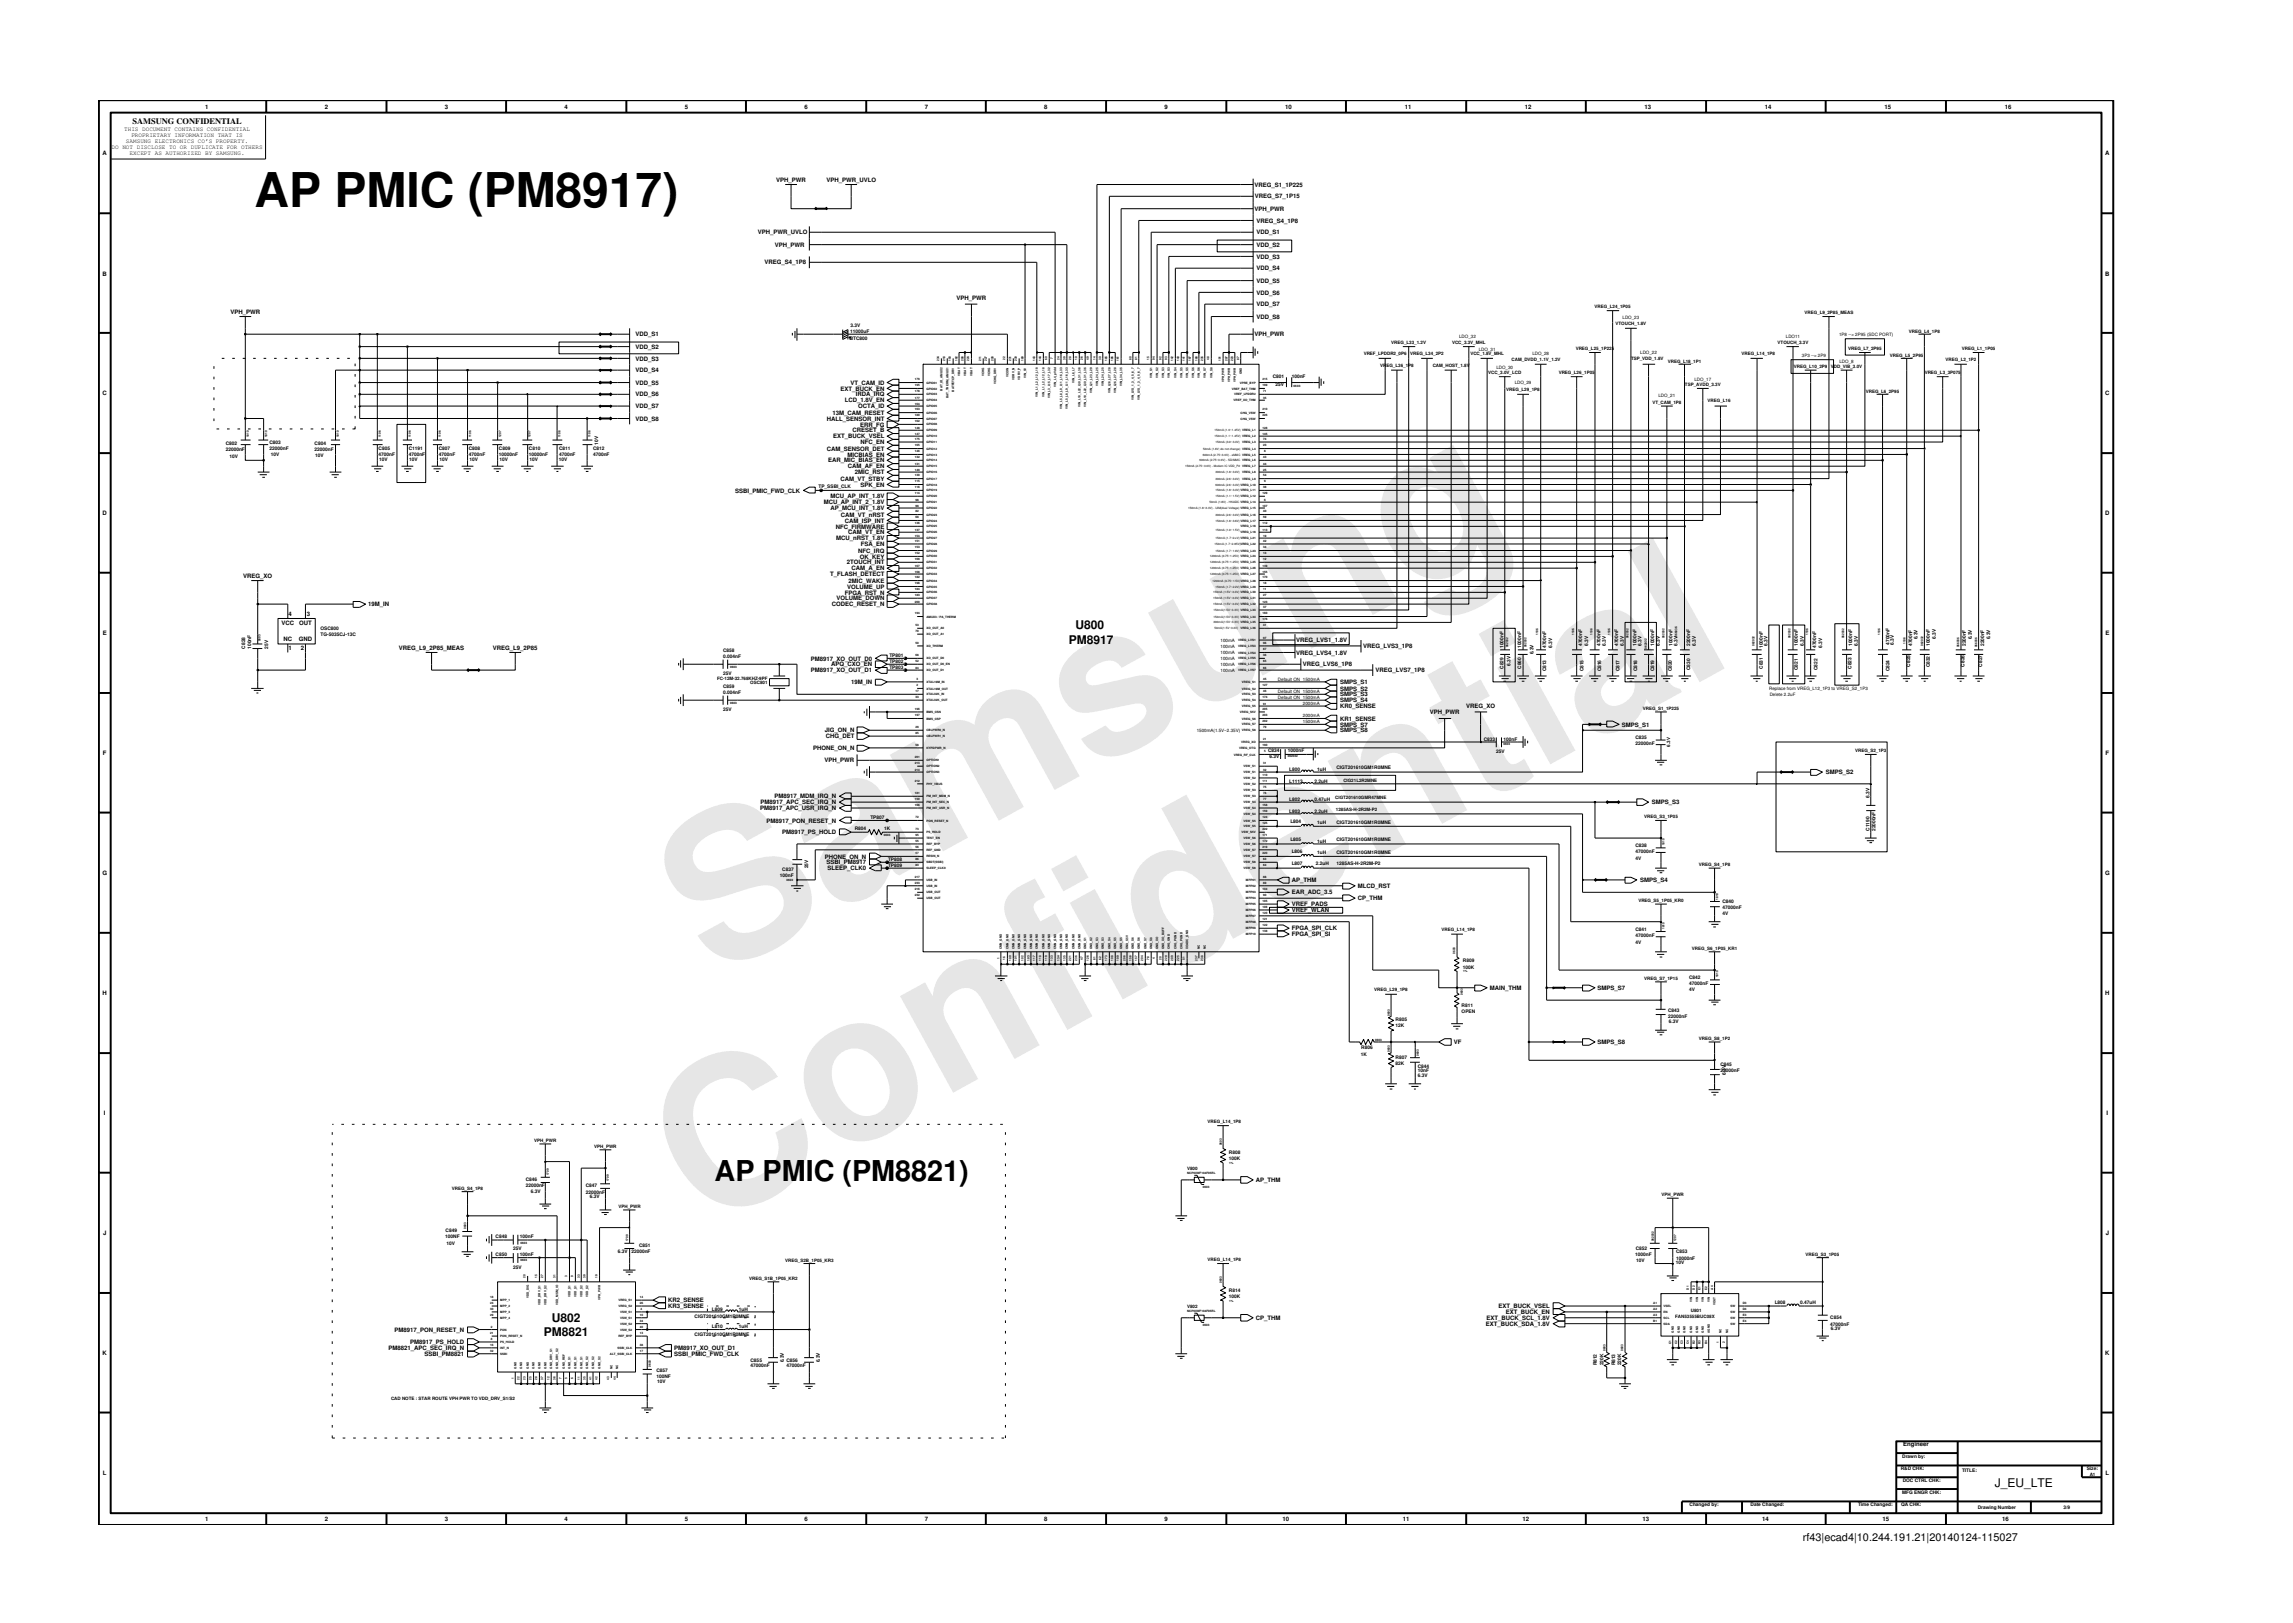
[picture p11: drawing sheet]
<svg xmlns="http://www.w3.org/2000/svg" width="297mm" height="210mm" viewBox="0 0 297 210" stroke-linecap="round" stroke-linejoin="round" font-family="sans-serif">
<defs><g id="words">
<g font-size="26.5" fill="#e6e6e6">
<text x="92.4" y="126.7" transform="rotate(-29 92.4 126.7)">Samsung</text>
<text x="91.1" y="159.4" transform="rotate(-29 91.1 159.4)">Confidential</text>
</g>
<text font-size="6.2" x="33" y="26.8">AP PMIC (PM8917)</text>
<text font-size="3.7" x="92.6" y="153">AP PMIC (PM8821)</text>
<g font-size="1.6">
<text x="138.4" y="83.5">PM8917</text>
<text x="139.3" y="81.5">U800</text>
<text x="70.5" y="173.1">PM8821</text>
<text x="71.5" y="171.3">U802</text>
<text x="258.4" y="192.7">J_EU_LTE</text>
</g>
<text font-size="1.4" x="233.5" y="199.7">rf43|ecad4|10.244.191.21|20140124-115027</text>
<text font-size="1.1" x="17.2" y="16.1">SAMSUNG CONFIDENTIAL</text>
<g font-size=".8">
<text x="16.1" y="17">THIS DOCUMENT CONTAINS CONFIDENTIAL</text>
<text x="17" y="17.8">PROPRIETARY INFORMATION THAT IS</text>
<text x="26.6" y="14.1">1</text>
<text x="42.1" y="14.1">2</text>
<text x="57.6" y="14.1">3</text>
<text x="73.1" y="14.1">4</text>
<text x="88.7" y="14.1">5</text>
<text x="104.2" y="14.1">6</text>
<text x="119.8" y="14.1">7</text>
<text x="135.3" y="14.1">8</text>
<text x="150.9" y="14.1">9</text>
<text x="166.5" y="14.1">10</text>
<text x="182" y="14.1">11</text>
<text x="197.5" y="14.1">12</text>
<text x="213" y="14.1">13</text>
<text x="228.6" y="14.1">14</text>
<text x="244.1" y="14.1">15</text>
<text x="259.7" y="14.1">16</text>
<text x="13.3" y="20.1">A</text>
<text x="14.5" y="19.3">DO NOT DISCLOSE TO OR DUPLICATE FOR OTHERS</text>
<text x="16.3" y="18.5">SAMSUNG ELECTRONICS CO’S PROPERTY.</text>
<text x="16.8" y="20.1">EXCEPT AS AUTHORIZED BY SAMSUNG.</text>
<text x="100.6" y="23.6">VPH_PWR</text>
<text x="107" y="23.6">VPH_PWR_UVLO</text>
<text x="272.7" y="20.1">A</text>
<text x="162.5" y="24.2">VREG_S1_1P225</text>
<text x="162.5" y="27.3">VPH_PWR</text>
<text x="162.6" y="25.7">VREG_S7_1P15</text>
<text x="162.8" y="28.8">VREG_S4_1P8</text>
<text x="13.3" y="35.7">B</text>
<text x="98.2" y="30.4">VPH_PWR_UVLO</text>
<text x="99" y="34.3">VREG_S4_1P8</text>
<text x="100.4" y="32">VPH_PWR</text>
<text x="162.8" y="33.5">VDD_S3</text>
<text x="162.8" y="30.4">VDD_S1</text>
<text x="162.8" y="35">VDD_S4</text>
<text x="162.8" y="32">VDD_S2</text>
<text x="272.7" y="35.7">B</text>
<text x="29.9" y="40.7">VPH_PWR</text>
<text x="123.9" y="38.9">VPH_PWR</text>
<text x="162.8" y="41.3">VDD_S8</text>
<text x="162.8" y="36.6">VDD_S5</text>
<text x="162.8" y="39.7">VDD_S7</text>
<text x="162.8" y="38.2">VDD_S6</text>
<text x="82.3" y="43.6">VDD_S1</text>
<text x="82.3" y="45.2">VDD_S2</text>
<text x="82.3" y="46.7">VDD_S3</text>
<text x="162.5" y="43.6">VPH_PWR</text>
<text x="13.3" y="51.2">C</text>
<text x="82.3" y="48.2">VDD_S4</text>
<text x="82.3" y="52.9">VDD_S7</text>
<text x="82.3" y="49.8">VDD_S5</text>
<text x="82.3" y="51.4">VDD_S6</text>
<text x="107.8" y="53.7">13M_CAM_RESET</text>
<text x="108.9" y="50.6">EXT_BUCK_EN</text>
<text x="109.4" y="52.1">LCD_1.8V_EN</text>
<text x="110.2" y="49.8">VT_CAM_ID</text>
<text x="110.9" y="51.4">IRDA_IRQ</text>
<text x="111.2" y="52.9">OCTA_ID</text>
<text x="272.7" y="51.2">C</text>
<text x="82.3" y="54.5">VDD_S8</text>
<text x="107.1" y="54.5">HALL_SENSOR_INT</text>
<text x="107.1" y="58.4">CAM_SENSOR_DET</text>
<text x="107.3" y="59.9">EAR_MIC_BIAS_EN</text>
<text x="107.9" y="56.8">EXT_BUCK_VSEL</text>
<text x="109.8" y="59.2">MICBIAS_EN</text>
<text x="110.4" y="56">CRESET_B</text>
<text x="111.4" y="55.3">ERR_FG</text>
<text x="111.5" y="57.5">NFC_EN</text>
<text x="95.2" y="63.8">SSBI_PMIC_FWD_CLK</text>
<text x="106.7" y="65.3">MCU_AP_INT_2_1.8V</text>
<text x="107.6" y="64.6">MCU_AP_INT_1.8V</text>
<text x="108.9" y="62.3">CAM_VT_STBY</text>
<text x="109.8" y="60.7">CAM_AF_EN</text>
<text x="110.7" y="61.4">2MIC_RST</text>
<text x="111.5" y="63">SPK_EN</text>
<text x="13.3" y="66.8">D</text>
<text x="107.6" y="66.1">AP_MCU_INT_1.8V</text>
<text x="108.3" y="68.5">NFC_FIRMWARE</text>
<text x="108.3" y="70">MCU_nRST_1.8V</text>
<text x="108.9" y="66.9">CAM_VT_nRST</text>
<text x="109.4" y="67.7">CAM_ISP_INT</text>
<text x="109.9" y="69.2">CAM_VT_EN</text>
<text x="111.2" y="71.6">NFC_IRQ</text>
<text x="111.5" y="70.8">FSA_EN</text>
<text x="272.7" y="66.8">D</text>
<text x="31.5" y="74.9">VREG_XO</text>
<text x="107.5" y="74.6">T_FLASH_DETECT</text>
<text x="108.4" y="77.8">VOLUME_DOWN</text>
<text x="109.4" y="77">FPGA_RST_N</text>
<text x="109.7" y="73.1">2TOUCH_INT</text>
<text x="109.7" y="76.3">VOLUME_UP</text>
<text x="109.9" y="75.5">2MIC_WAKE</text>
<text x="110.3" y="73.9">CAM_A_EN</text>
<text x="111.4" y="72.4">OK_KEY</text>
<text x="13.3" y="82.3">E</text>
<text x="36.5" y="81">VCC</text>
<text x="36.7" y="83.1">NC</text>
<text x="37.4" y="79.8">4</text>
<text x="38.7" y="83.1">GND</text>
<text x="38.7" y="81">OUT</text>
<text x="39.7" y="79.8">3</text>
<text x="47.7" y="78.5">19M_IN</text>
<text x="107.8" y="78.5">CODEC_RESET_N</text>
<text x="167.9" y="83.2">VREG_LVS1_1.8V</text>
<text x="176.6" y="84">VREG_LVS3_1P8</text>
<text x="272.7" y="82.3">E</text>
<text x="37.4" y="84.2">1</text>
<text x="39" y="84.2">2</text>
<text x="51.7" y="84.2">VREG_L9_2P85_MEAS</text>
<text x="63.9" y="84.2">VREG_L9_2P85</text>
<text x="105" y="85.6">PM8917_XO_OUT_D0</text>
<text x="105" y="87.1">PM8917_XO_OUT_D1</text>
<text x="107.7" y="86.3">APQ_CXO_EN</text>
<text x="110.3" y="88.6">19M_IN</text>
<text x="167.9" y="84.8">VREG_LVS4_1.8V</text>
<text x="168.8" y="86.3">VREG_LVS6_1P8</text>
<text x="173.6" y="89.5">SMPS_S2</text>
<text x="173.6" y="88.6">SMPS_S1</text>
<text x="178.2" y="87.1">VREG_LVS7_1P8</text>
<text x="106.8" y="94.9">JIG_ON_N</text>
<text x="107" y="95.6">CHG_DET</text>
<text x="173.6" y="94.9">SMPS_S8</text>
<text x="173.6" y="94.1">SMPS_S7</text>
<text x="173.6" y="93.4">KR1_SENSE</text>
<text x="173.6" y="91.7">KR0_SENSE</text>
<text x="173.6" y="90.2">SMPS_S3</text>
<text x="173.6" y="91">SMPS_S4</text>
<text x="185.2" y="92.5">VPH_PWR</text>
<text x="189.9" y="91.8">VREG_XO</text>
<text x="210.1" y="94.1">SMPS_S1</text>
<text x="13.3" y="97.8">F</text>
<text x="105.3" y="97.2">PHONE_ON_N</text>
<text x="106.8" y="98.8">VPH_PWR</text>
<text x="236.5" y="100.3">SMPS_S2</text>
<text x="272.8" y="97.8">F</text>
<text x="98.5" y="105">PM8917_APC_USR_IRQ_N</text>
<text x="98.5" y="104.2">PM8917_APC_SEC_IRQ_N</text>
<text x="99.3" y="106.6">PM8917_PON_RESET_N</text>
<text x="100.3" y="103.4">PM8917_MDM_IRQ_N</text>
<text x="214" y="104.2">SMPS_S3</text>
<text x="13.3" y="113.3">G</text>
<text x="101.3" y="108.1">PM8917_PS_HOLD</text>
<text x="106.9" y="111.2">PHONE_ON_N</text>
<text x="107.1" y="112">SSBI_PM8917</text>
<text x="107.2" y="112.7">SLEEP_CLK0</text>
<text x="272.7" y="113.3">G</text>
<text x="167.3" y="114.3">AP_THM</text>
<text x="167.3" y="118.2">VREF_WLAN</text>
<text x="167.3" y="117.4">VREF_PADS</text>
<text x="167.3" y="115.9">EAR_ADC_3.5</text>
<text x="175.9" y="116.6">CP_THM</text>
<text x="175.9" y="115">MLCD_RST</text>
<text x="212.5" y="114.3">SMPS_S4</text>
<text x="167.3" y="120.5">FPGA_SPI_CLK</text>
<text x="167.3" y="121.3">FPGA_SPI_SI</text>
<text x="13.3" y="128.9">H</text>
<text x="193" y="128.2">MAIN_THM</text>
<text x="207" y="128.2">SMPS_S7</text>
<text x="272.7" y="128.9">H</text>
<text x="188.3" y="135.3">VF</text>
<text x="207" y="135.3">SMPS_S8</text>
<text x="13.5" y="144.4">I</text>
<text x="272.9" y="144.4">I</text>
<text x="162.7" y="153.1">AP_THM</text>
<text x="13.4" y="160">J</text>
<text x="272.8" y="160">J</text>
<text x="51.1" y="172.5">PM8917_PON_RESET_N</text>
<text x="86.6" y="168.7">KR2_SENSE</text>
<text x="86.6" y="169.5">KR3_SENSE</text>
<text x="162.7" y="171">CP_THM</text>
<text x="192.5" y="171.8">EXT_BUCK_SDA_1.8V</text>
<text x="192.6" y="171">EXT_BUCK_SCL_1.8V</text>
<text x="194.1" y="169.5">EXT_BUCK_VSEL</text>
<text x="195.1" y="170.2">EXT_BUCK_EN</text>
<text x="13.3" y="175.5">K</text>
<text x="50.3" y="174.9">PM8821_APC_SEC_IRQ_N</text>
<text x="53.1" y="174.1">PM8917_PS_HOLD</text>
<text x="55" y="175.7">SSBI_PM8821</text>
<text x="87.3" y="174.9">PM8917_XO_OUT_D1</text>
<text x="87.3" y="175.7">SSBI_PMIC_FWD_CLK</text>
<text x="272.7" y="175.5">K</text>
<text x="13.3" y="191.1">L</text>
<text x="246.5" y="187.3">Engineer</text>
<text x="272.8" y="191.1">L</text>
<text x="26.6" y="197.1">1</text>
<text x="42.1" y="197.1">2</text>
<text x="57.6" y="197.1">3</text>
<text x="73.1" y="197.1">4</text>
<text x="88.7" y="197.1">5</text>
<text x="104.2" y="197.1">6</text>
<text x="119.8" y="197.1">7</text>
<text x="135.3" y="197.1">8</text>
<text x="150.9" y="197.1">9</text>
<text x="166.1" y="197.1">10</text>
<text x="181.7" y="197.1">11</text>
<text x="197.2" y="197.1">12</text>
<text x="212.8" y="197.1">13</text>
<text x="228.3" y="197.1">14</text>
<text x="243.9" y="197.1">15</text>
<text x="259.4" y="197.1">16</text>
</g>
<g font-size=".6">
<text x="206.6" y="39.9">VREG_L24_1P05</text>
<text x="210.2" y="41.4">LDO_23</text>
<text x="233.8" y="40.7">VREG_L9_2P85_MEAS</text>
<text x="110.1" y="44">BTC800</text>
<text x="110.1" y="43.2">11000uF</text>
<text x="110.2" y="42.4">3.3V</text>
<text x="176.7" y="46">VREF_LPDDR2_0P6</text>
<text x="178.8" y="47.6">VREG_L36_1P8</text>
<text x="180.2" y="44.5">VREG_L33_1.2V</text>
<text x="182.7" y="46">VREG_L34_2P2</text>
<text x="185.6" y="47.6">CAM_HOST_1.8V</text>
<text x="188.1" y="44.5">VCC_3.3V_MHL</text>
<text x="189" y="43.8">LDO_32</text>
<text x="190.5" y="46">VCC_1.8V_MHL</text>
<text x="191.6" y="45.5">LDO_31</text>
<text x="193.8" y="47.8">LDO_30</text>
<text x="195.8" y="46.8">CAM_DVDD_1.1V_1.2V</text>
<text x="198.5" y="46">LDO_28</text>
<text x="204.1" y="45.3">VREG_L25_1P225</text>
<text x="209.3" y="42.1">VTOUCH_1.8V</text>
<text x="211.3" y="46.6">TSP_VDD_1.8V</text>
<text x="212.5" y="45.9">LDO_22</text>
<text x="216" y="47">VREG_L18_1P1</text>
<text x="225.6" y="46">VREG_L14_1P8</text>
<text x="230.3" y="44.5">VTOUCH_3.3V</text>
<text x="231.3" y="43.8">LDO11</text>
<text x="232.4" y="47.7">VREG_L10_2P9</text>
<text x="233.4" y="46.2">3P3 --&gt; 2P9</text>
<text x="237.2" y="47.7">VDD_VIB_3.0V</text>
<text x="238.2" y="43.5">1P8 --&gt; 2P95 (SDC PORT)</text>
<text x="238.3" y="47.1">LDO_8</text>
<text x="239.4" y="45.4">VREG_L7_2P95</text>
<text x="244.8" y="46.2">VREG_L5_2P95</text>
<text x="247.3" y="43.1">VREG_L4_1P8</text>
<text x="252" y="46.8">VREG_L2_1P2</text>
<text x="254.1" y="45.4">VREG_L1_1P05</text>
<text x="164.9" y="49">C801</text>
<text x="165.2" y="50">25V</text>
<text x="167.3" y="49">100nF</text>
<text x="192.8" y="48.5">VCC_3.0V_LCD</text>
<text x="195.1" y="50.7">VREG_L29_1P8</text>
<text x="196.2" y="49.8">LDO_29</text>
<text x="201.9" y="48.4">VREG_L26_1P05</text>
<text x="214.1" y="52.3">VT_CAM_1P8</text>
<text x="214.8" y="51.5">LDO_21</text>
<text x="218.3" y="50">TSP_AVDD_3.3V</text>
<text x="219.5" y="49.3">LDO_17</text>
<text x="221.2" y="52.1">VREG_L16</text>
<text x="241.7" y="50.9">VREG_L6_2P95</text>
<text x="249.3" y="48.5">VREG_L3_3P075</text>
<text x="29.2" y="57.7">C802</text>
<text x="29.2" y="58.4">22000nF</text>
<text x="29.7" y="59.3">10V</text>
<text x="34.9" y="58.3">22000nF</text>
<text x="34.9" y="57.5">C803</text>
<text x="35.1" y="59">10V</text>
<text x="40.8" y="57.7">C804</text>
<text x="40.8" y="58.4">22000nF</text>
<text x="40.8" y="59.2">10V</text>
<text x="49.1" y="59">4700nF</text>
<text x="49.1" y="58.3">C805</text>
<text x="49.1" y="59.7">10V</text>
<text x="52.9" y="58.3">C1191</text>
<text x="52.9" y="59">4700nF</text>
<text x="53" y="59.7">10V</text>
<text x="56.8" y="59">4700nF</text>
<text x="56.8" y="58.3">C807</text>
<text x="56.9" y="59.7">10V</text>
<text x="60.7" y="59">4700nF</text>
<text x="60.7" y="58.3">C808</text>
<text x="60.8" y="59.7">10V</text>
<text x="64.6" y="58.3">C809</text>
<text x="64.6" y="59">10000nF</text>
<text x="64.7" y="59.7">10V</text>
<text x="68.5" y="59">10000nF</text>
<text x="68.5" y="58.3">C810</text>
<text x="68.6" y="59.7">10V</text>
<text x="72.4" y="59.7">10V</text>
<text x="72.4" y="59">4700nF</text>
<text x="72.4" y="58.3">C811</text>
<text x="76.8" y="59">4700nF</text>
<text x="76.8" y="58.3">C812</text>
<text x="77.5" y="57.6" transform="rotate(-90 77.5 57.6)">10V</text>
<text x="106" y="63.2">TP_SSBI_CLK</text>
<text x="41.5" y="81.6">OSC800</text>
<text x="41.5" y="82.4">TG-5035CJ-13C</text>
<text x="158.1" y="83.1">100mA</text>
<text x="158.1" y="83.9">100mA</text>
<text x="194.8" y="83.9" transform="rotate(-90 194.8 83.9)">1000nF</text>
<text x="197" y="83.9" transform="rotate(-90 197 83.9)">1000nF</text>
<text x="200.3" y="83.9" transform="rotate(-90 200.3 83.9)">4700nF</text>
<text x="201.1" y="83.9" transform="rotate(-90 201.1 83.9)">6.3V</text>
<text x="205" y="83.7" transform="rotate(-90 205 83.7)">4700nF</text>
<text x="205.7" y="83.7" transform="rotate(-90 205.7 83.7)">6.3V</text>
<text x="207.3" y="83.7" transform="rotate(-90 207.3 83.7)">4700nF</text>
<text x="208" y="83.7" transform="rotate(-90 208 83.7)">6.3V</text>
<text x="209.6" y="83.7" transform="rotate(-90 209.6 83.7)">4700nF</text>
<text x="210.4" y="83.7" transform="rotate(-90 210.4 83.7)">6.3V</text>
<text x="212" y="83.7" transform="rotate(-90 212 83.7)">1000nF</text>
<text x="212.7" y="83.7" transform="rotate(-90 212.7 83.7)">6.3V</text>
<text x="214.3" y="83.7" transform="rotate(-90 214.3 83.7)">1000nF</text>
<text x="215" y="83.7" transform="rotate(-90 215 83.7)">6.3V</text>
<text x="216.6" y="83.7" transform="rotate(-90 216.6 83.7)">1000nF</text>
<text x="217.3" y="83.7" transform="rotate(-90 217.3 83.7)">6.3V</text>
<text x="218.9" y="83.7" transform="rotate(-90 218.9 83.7)">2200nF</text>
<text x="219.7" y="83.7" transform="rotate(-90 219.7 83.7)">6.3V</text>
<text x="228.4" y="83.9" transform="rotate(-90 228.4 83.9)">1000nF</text>
<text x="229" y="83.7" transform="rotate(-90 229 83.7)">6.3V</text>
<text x="232.9" y="83.7" transform="rotate(-90 232.9 83.7)">1000nF</text>
<text x="233.7" y="83.7" transform="rotate(-90 233.7 83.7)">6.3V</text>
<text x="235.3" y="83.9" transform="rotate(-90 235.3 83.9)">4700nF</text>
<text x="236" y="83.9" transform="rotate(-90 236 83.9)">6.3V</text>
<text x="239.9" y="83.7" transform="rotate(-90 239.9 83.7)">1000nF</text>
<text x="240.7" y="83.7" transform="rotate(-90 240.7 83.7)">6.3V</text>
<text x="244.8" y="83.5" transform="rotate(-90 244.8 83.5)">4700nF</text>
<text x="245.3" y="83.5" transform="rotate(-90 245.3 83.5)">6.3V</text>
<text x="247.7" y="83.7" transform="rotate(-90 247.7 83.7)">4700nF</text>
<text x="248.4" y="82.8" transform="rotate(-90 248.4 82.8)">6.3V</text>
<text x="250" y="83.7" transform="rotate(-90 250 83.7)">1000nF</text>
<text x="250.8" y="82.7" transform="rotate(-90 250.8 82.7)">6.3V</text>
<text x="254.7" y="83.7" transform="rotate(-90 254.7 83.7)">2200nF</text>
<text x="255.4" y="82.8" transform="rotate(-90 255.4 82.8)">6.3V</text>
<text x="257" y="83.7" transform="rotate(-90 257 83.7)">2200nF</text>
<text x="257.8" y="82.8" transform="rotate(-90 257.8 82.8)">6.3V</text>
<text x="31.8" y="84" transform="rotate(-90 31.8 84)">C828</text>
<text x="32.5" y="84" transform="rotate(-90 32.5 84)">100nF</text>
<text x="34.7" y="84" transform="rotate(-90 34.7 84)">25V</text>
<text x="92.9" y="88">FC-12M-32.768KHZ-9PF</text>
<text x="93.7" y="89.2">C859</text>
<text x="93.7" y="89.9">0.004nF</text>
<text x="93.7" y="85.3">0.004nF</text>
<text x="93.7" y="84.5">C858</text>
<text x="93.7" y="87.4">25V</text>
<text x="97.2" y="88.5">OSC801</text>
<text x="115.2" y="85.9">TP802</text>
<text x="115.2" y="85.1">TP801</text>
<text x="115.2" y="86.7">TP803</text>
<text x="158.1" y="86.3">100mA</text>
<text x="158.1" y="85.5">100mA</text>
<text x="158.1" y="84.7">100mA</text>
<text x="158.1" y="87">100mA</text>
<text x="165.6" y="88.2">Default ON 1500mA</text>
<text x="165.6" y="89.7">Default ON 1500mA</text>
<text x="194.8" y="86.6" transform="rotate(-90 194.8 86.6)">C829</text>
<text x="195.7" y="86.2" transform="rotate(-90 195.7 86.2)">6.3V</text>
<text x="197" y="86.6" transform="rotate(-90 197 86.6)">C860</text>
<text x="198.7" y="84.8" transform="rotate(-90 198.7 84.8)">6.3V</text>
<text x="200.3" y="87" transform="rotate(-90 200.3 87)">C813</text>
<text x="205.1" y="87" transform="rotate(-90 205.1 87)">C815</text>
<text x="207.4" y="87" transform="rotate(-90 207.4 87)">C816</text>
<text x="209.8" y="87" transform="rotate(-90 209.8 87)">C817</text>
<text x="212.1" y="87" transform="rotate(-90 212.1 87)">C818</text>
<text x="214.3" y="87" transform="rotate(-90 214.3 87)">C819</text>
<text x="216.6" y="87" transform="rotate(-90 216.6 87)">C820</text>
<text x="218.9" y="86.8" transform="rotate(-90 218.9 86.8)">C830</text>
<text x="228.4" y="86.6" transform="rotate(-90 228.4 86.6)">C831</text>
<text x="229.2" y="89.4">Replace from VREG_L12_1P3 to VREG_S2_1P3</text>
<text x="232.9" y="86.8" transform="rotate(-90 232.9 86.8)">C821</text>
<text x="235.4" y="86.8" transform="rotate(-90 235.4 86.8)">C822</text>
<text x="239.8" y="86.6" transform="rotate(-90 239.8 86.6)">C823</text>
<text x="244.8" y="87" transform="rotate(-90 244.8 87)">C824</text>
<text x="247.5" y="86.3" transform="rotate(-90 247.5 86.3)">C825</text>
<text x="250" y="86.5" transform="rotate(-90 250 86.5)">C832</text>
<text x="254.5" y="86.3" transform="rotate(-90 254.5 86.3)">C826</text>
<text x="256.8" y="86.3" transform="rotate(-90 256.8 86.3)">C827</text>
<text x="93.7" y="92.1">25V</text>
<text x="155" y="94.8">1500mA(1.5V~2.35V)</text>
<text x="165.6" y="90.5">Default ON 1500mA</text>
<text x="168.8" y="91.3">2000mA</text>
<text x="168.8" y="93.6">1500mA</text>
<text x="168.8" y="92.9">2000mA</text>
<text x="192.2" y="96">C833</text>
<text x="194.8" y="96">100nF</text>
<text x="211.9" y="95.8">C835</text>
<text x="212.8" y="92">VREG_S1_1P225</text>
<text x="229.2" y="90.2">Delete 2.2uF</text>
<text x="164.3" y="97.5">C834</text>
<text x="164.5" y="98.2">6.3V</text>
<text x="166.8" y="97.5">1000nF</text>
<text x="167" y="101.4">L1113</text>
<text x="167" y="99.9">L800</text>
<text x="170.3" y="101.4">2.2uH</text>
<text x="170.6" y="99.9">1uH</text>
<text x="173.1" y="99.7">CIGT201610GM1R0MNE</text>
<text x="174" y="101.2">CIG21L2R2MNE</text>
<text x="193.8" y="97.6">25V</text>
<text x="211.9" y="96.5">22000nF</text>
<text x="216.4" y="96.7" transform="rotate(-90 216.4 96.7)">6.3V</text>
<text x="240.3" y="97.4">VREG_S2_1P3</text>
<text x="110.7" y="107.5">R804</text>
<text x="112.8" y="106.1">TP807</text>
<text x="114.6" y="107.5">1K</text>
<text x="167" y="105.3">L803</text>
<text x="167" y="103.7">L802</text>
<text x="167.2" y="106.6">L804</text>
<text x="170.3" y="105.3">2.2uH</text>
<text x="170.3" y="103.7">0.47uH</text>
<text x="170.6" y="106.8">1uH</text>
<text x="173" y="103.5">CIGT201610GMR47MNE</text>
<text x="173" y="105.1">1285AS-H-2R2M-P2</text>
<text x="173.1" y="106.7">CIGT201610GM1R0MNE</text>
<text x="213" y="106">VREG_S3_1P05</text>
<text x="242.2" y="107.6" transform="rotate(-90 242.2 107.6)">C1190</text>
<text x="242.2" y="103.3" transform="rotate(-90 242.2 103.3)">6.3V</text>
<text x="242.9" y="107.6" transform="rotate(-90 242.9 107.6)">22000nF</text>
<text x="101" y="113.7">100nF</text>
<text x="101.3" y="112.9">C837</text>
<text x="104.7" y="112.5" transform="rotate(-90 104.7 112.5)">25V</text>
<text x="115" y="111.5">TP808</text>
<text x="115" y="112.3">TP809</text>
<text x="167.2" y="109">L805</text>
<text x="167.3" y="110.5">L806</text>
<text x="167.3" y="112">L807</text>
<text x="170.5" y="112">2.2uH</text>
<text x="170.6" y="110.7">1uH</text>
<text x="170.6" y="109.2">1uH</text>
<text x="173.1" y="112.1">1285AS-H-2R2M-P2</text>
<text x="173.1" y="110.6">CIGT201610GM1R0MNE</text>
<text x="173.1" y="109">CIGT201610GM1R0MNE</text>
<text x="211.9" y="109.8">C838</text>
<text x="211.9" y="110.5">47000nF</text>
<text x="211.9" y="111.4">4V</text>
<text x="220.1" y="112.2">VREG_S4_1P8</text>
<text x="212.2" y="116.8">VREG_S5_1P05_KR0</text>
<text x="223.1" y="117.7">47000nF</text>
<text x="223.1" y="117">C840</text>
<text x="223.1" y="118.5">4V</text>
<text x="186.7" y="120.6">VREG_L14_1P8</text>
<text x="189.5" y="124.7">R809</text>
<text x="189.5" y="125.5">100K</text>
<text x="211.9" y="121.4">47000nF</text>
<text x="211.9" y="120.6">C841</text>
<text x="211.9" y="122.2">4V</text>
<text x="219.2" y="123.1">VREG_S6_1P05_KR1</text>
<text x="178" y="128.4">VREG_L29_1P8</text>
<text x="189.3" y="131.3">OPEN</text>
<text x="189.3" y="130.5">R811</text>
<text x="213" y="127">VREG_S7_1P15</text>
<text x="216.1" y="131.1">C843</text>
<text x="216.1" y="131.9">22000nF</text>
<text x="218.8" y="126.9">C842</text>
<text x="218.8" y="127.6">47000nF</text>
<text x="218.8" y="128.4">4V</text>
<text x="176.3" y="136.8">1K</text>
<text x="176.3" y="135.9">R806</text>
<text x="180.8" y="138">82K</text>
<text x="180.8" y="137.2">R807</text>
<text x="180.8" y="133.1">12K</text>
<text x="180.8" y="132.3">R805</text>
<text x="216.2" y="132.6">6.3V</text>
<text x="220.1" y="134.7">VREG_S8_1P2</text>
<text x="183.7" y="138.3">C844</text>
<text x="183.7" y="138.9">10nF</text>
<text x="183.7" y="139.5">6.3V</text>
<text x="222.9" y="138.1">C845</text>
<text x="222.9" y="138.9">22000nF</text>
<text x="223.5" y="139.2" transform="rotate(-90 223.5 139.2)">6.3V</text>
<text x="69.2" y="147.9">VPH_PWR</text>
<text x="77" y="148.7">VPH_PWR</text>
<text x="156.4" y="145.5">VREG_L14_1P8</text>
<text x="159.2" y="149.5">R808</text>
<text x="58.5" y="154.2">VREG_S4_1P8</text>
<text x="68.1" y="153.8">22000nF</text>
<text x="68.1" y="153">C846</text>
<text x="68.8" y="154.5">6.3V</text>
<text x="75.9" y="153.8">C847</text>
<text x="75.9" y="154.6">22000nF</text>
<text x="76.4" y="155.3">6.3V</text>
<text x="153.8" y="151.6">V800</text>
<text x="159.2" y="150.3">100K</text>
<text x="215.2" y="154.9">VPH_PWR</text>
<text x="57.7" y="160.4">100NF</text>
<text x="57.7" y="159.6">C849</text>
<text x="57.9" y="161.2">10V</text>
<text x="64.2" y="160.4">C848</text>
<text x="66.5" y="162">25V</text>
<text x="67.3" y="160.4">100nF</text>
<text x="80.1" y="156.4">VPH_PWR</text>
<text x="82.8" y="161.6">C851</text>
<text x="211.9" y="162">C852</text>
<text x="64.2" y="162.8">C850</text>
<text x="66.5" y="164.4">25V</text>
<text x="67.3" y="162.8">100nF</text>
<text x="80" y="162.3">6.3V</text>
<text x="81.8" y="162.3">22000nF</text>
<text x="97" y="165.8">VREG_S1B_1P05_KR2</text>
<text x="101.7" y="163.5">VREG_S2B_1P05_KR3</text>
<text x="156.4" y="163.4">VREG_L14_1P8</text>
<text x="159.2" y="167.4">R814</text>
<text x="211.8" y="162.8">1000nF</text>
<text x="211.9" y="163.5">10V</text>
<text x="217.1" y="163.8">10V</text>
<text x="217.1" y="163.2">10000nF</text>
<text x="217.1" y="162.3">C853</text>
<text x="233.9" y="162.7">VREG_S3_1P05</text>
<text x="90" y="173.1">CIGT201610GM1R0MNE</text>
<text x="90" y="170.8">CIGT201610GM1R0MNE</text>
<text x="92.2" y="172.1">L810</text>
<text x="92.2" y="169.8">L809</text>
<text x="95.7" y="172.1">1uH</text>
<text x="95.7" y="169.8">1uH</text>
<text x="153.8" y="169.4">V802</text>
<text x="159.2" y="168.2">100K</text>
<text x="217" y="170.8">FAN53555BUC08X</text>
<text x="219" y="170">U801</text>
<text x="229.9" y="168.9">L808</text>
<text x="233.2" y="168.9">0.47uH</text>
<text x="237.1" y="171.7">47000nF</text>
<text x="237.1" y="170.9">C854</text>
<text x="237.2" y="172.4">6.3V</text>
<text x="85" y="178.5">100NF</text>
<text x="85" y="177.7">C857</text>
<text x="85.1" y="179.1">10V</text>
<text x="97.2" y="177.2">47000nF</text>
<text x="97.2" y="176.4">C855</text>
<text x="101.5" y="176.5" transform="rotate(-90 101.5 176.5)">6.3V</text>
<text x="101.9" y="177.2">47000nF</text>
<text x="101.9" y="176.4">C856</text>
<text x="106.2" y="176.5" transform="rotate(-90 106.2 176.5)">6.3V</text>
<text x="206.9" y="176.9" transform="rotate(-90 206.9 176.9)">R812</text>
<text x="207.7" y="176.9" transform="rotate(-90 207.7 176.9)">220K</text>
<text x="209.2" y="176.9" transform="rotate(-90 209.2 176.9)">R813</text>
<text x="210" y="176.9" transform="rotate(-90 210 176.9)">220K</text>
<text x="50.7" y="181.4">CAD NOTE : STAR ROUTE VPH PWR TO VDD_DRV_S1/S2</text>
<text x="246.2" y="190.4">R&amp;D CHK:</text>
<text x="246.4" y="188.9">Drawn by:</text>
<text x="254.2" y="190.7">TITLE:</text>
<text x="270.3" y="190.4">Size:</text>
<text x="270.7" y="191.2">A1</text>
<text x="218.9" y="195.1">Changed by:</text>
<text x="226.8" y="195.1">Date Changed:</text>
<text x="240.7" y="195.1">Time Changed:</text>
<text x="246.3" y="195.1">QA CHK:</text>
<text x="246.4" y="193.6">MFG ENGR CHK:</text>
<text x="246.5" y="192">DOC CTRL CHK:</text>
<text x="256.2" y="195.5">Drawing Number</text>
<text x="267.3" y="195.5">3/9</text>
</g>
<g font-size=".4">
<text x="121.7" y="46.7" transform="rotate(-90 121.7 46.7)">234</text>
<text x="122.4" y="46.7" transform="rotate(-90 122.4 46.7)">218</text>
<text x="123.2" y="46.7" transform="rotate(-90 123.2 46.7)">193</text>
<text x="124" y="46.7" transform="rotate(-90 124 46.7)">192</text>
<text x="124.8" y="46.7" transform="rotate(-90 124.8 46.7)">208</text>
<text x="125.6" y="46.7" transform="rotate(-90 125.6 46.7)">224</text>
<text x="127.1" y="46.7" transform="rotate(-90 127.1 46.7)">211</text>
<text x="127.8" y="46.7" transform="rotate(-90 127.8 46.7)">227</text>
<text x="128.7" y="46.7" transform="rotate(-90 128.7 46.7)">228</text>
<text x="130.2" y="46.6" transform="rotate(-90 130.2 46.6)">22</text>
<text x="131" y="46.7" transform="rotate(-90 131 46.7)">231</text>
<text x="131.7" y="46.7" transform="rotate(-90 131.7 46.7)">230</text>
<text x="132.6" y="46.7" transform="rotate(-90 132.6 46.7)">189</text>
<text x="134.1" y="46.7" transform="rotate(-90 134.1 46.7)">143</text>
<text x="134.9" y="46.7" transform="rotate(-90 134.9 46.7)">144</text>
<text x="135.6" y="46.6" transform="rotate(-90 135.6 46.6)">60</text>
<text x="136.4" y="46.5" transform="rotate(-90 136.4 46.5)">7</text>
<text x="137.2" y="46.6" transform="rotate(-90 137.2 46.6)">24</text>
<text x="138" y="46.6" transform="rotate(-90 138 46.6)">39</text>
<text x="138.8" y="46.6" transform="rotate(-90 138.8 46.6)">28</text>
<text x="139.5" y="46.6" transform="rotate(-90 139.5 46.6)">10</text>
<text x="140.3" y="46.6" transform="rotate(-90 140.3 46.6)">26</text>
<text x="141.1" y="46.6" transform="rotate(-90 141.1 46.6)">49</text>
<text x="141.9" y="46.6" transform="rotate(-90 141.9 46.6)">14</text>
<text x="142.7" y="46.6" transform="rotate(-90 142.7 46.6)">30</text>
<text x="143.4" y="46.7" transform="rotate(-90 143.4 46.7)">185</text>
<text x="144.2" y="46.7" transform="rotate(-90 144.2 46.7)">186</text>
<text x="144.9" y="46.7" transform="rotate(-90 144.9 46.7)">161</text>
<text x="146.6" y="46.6" transform="rotate(-90 146.6 46.6)">80</text>
<text x="147.3" y="46.6" transform="rotate(-90 147.3 46.6)">81</text>
<text x="148.8" y="46.6" transform="rotate(-90 148.8 46.6)">15</text>
<text x="149.6" y="46.6" transform="rotate(-90 149.6 46.6)">94</text>
<text x="150.5" y="46.6" transform="rotate(-90 150.5 46.6)">92</text>
<text x="151.2" y="46.6" transform="rotate(-90 151.2 46.6)">93</text>
<text x="152" y="46.7" transform="rotate(-90 152 46.7)">142</text>
<text x="152.7" y="46.7" transform="rotate(-90 152.7 46.7)">140</text>
<text x="153.5" y="46.7" transform="rotate(-90 153.5 46.7)">141</text>
<text x="154.3" y="46.7" transform="rotate(-90 154.3 46.7)">187</text>
<text x="155.1" y="46.7" transform="rotate(-90 155.1 46.7)">188</text>
<text x="155.9" y="46.7" transform="rotate(-90 155.9 46.7)">235</text>
<text x="156.6" y="46.6" transform="rotate(-90 156.6 46.6)">48</text>
<text x="158.2" y="46.7" transform="rotate(-90 158.2 46.7)">191</text>
<text x="159" y="46.7" transform="rotate(-90 159 46.7)">207</text>
<text x="159.8" y="46.7" transform="rotate(-90 159.8 46.7)">223</text>
<text x="160.5" y="46.6" transform="rotate(-90 160.5 46.6)">87</text>
<text x="118.5" y="51.6">177</text>
<text x="118.5" y="50.8">178</text>
<text x="118.5" y="49.3">179</text>
<text x="118.5" y="53.9">180</text>
<text x="118.5" y="50">195</text>
<text x="118.5" y="53.2">163</text>
<text x="118.5" y="52.4">164</text>
<text x="120" y="52">GPIO04</text>
<text x="120" y="51.2">GPIO03</text>
<text x="120" y="49.7">GPIO01</text>
<text x="120" y="50.5">GPIO02</text>
<text x="120" y="53.6">GPIO06</text>
<text x="120" y="52.7">GPIO05</text>
<text x="122.1" y="50.6" transform="rotate(-90 122.1 50.6)">BAT_ID_AMUX2</text>
<text x="122.9" y="51.6" transform="rotate(-90 122.9 51.6)">BAT_THERM_AMUX1</text>
<text x="123.6" y="50.7" transform="rotate(-90 123.6 50.7)">BATFETCP_DRV</text>
<text x="124.4" y="48.7" transform="rotate(-90 124.4 48.7)">VBAT</text>
<text x="125.1" y="48.7" transform="rotate(-90 125.1 48.7)">VBAT</text>
<text x="126" y="48.7" transform="rotate(-90 126 48.7)">VBAT</text>
<text x="127.5" y="48.7" transform="rotate(-90 127.5 48.7)">VCHG</text>
<text x="128.3" y="48.7" transform="rotate(-90 128.3 48.7)">VCHG</text>
<text x="129" y="49.8" transform="rotate(-90 129 49.8)">VCHG_DRV</text>
<text x="130.6" y="48.8" transform="rotate(-90 130.6 48.8)">VCOIN</text>
<text x="131.4" y="49.2" transform="rotate(-90 131.4 49.2)">VDRV_N</text>
<text x="132.2" y="49.2" transform="rotate(-90 132.2 49.2)">VDRV_P</text>
<text x="132.9" y="48.9" transform="rotate(-90 132.9 48.9)">VIN_5V</text>
<text x="134.5" y="51.4" transform="rotate(-90 134.5 51.4)">VIN_L1_L2_L12_L18</text>
<text x="135.3" y="51.4" transform="rotate(-90 135.3 51.4)">VIN_L1_L2_L12_L18</text>
<text x="136.1" y="51.6" transform="rotate(-90 136.1 51.6)">VIN_L3_L15_L17_L32</text>
<text x="136.8" y="50.1" transform="rotate(-90 136.8 50.1)">VIN_L4_pVdd</text>
<text x="137.6" y="52.9" transform="rotate(-90 137.6 52.9)">VIN_L5_L8_L9_L11_L16_L33</text>
<text x="138.3" y="52.9" transform="rotate(-90 138.3 52.9)">VIN_L5_L8_L9_L11_L16_L33</text>
<text x="139.2" y="49.6" transform="rotate(-90 139.2 49.6)">VIN_L6_L7</text>
<text x="140" y="52.7" transform="rotate(-90 140 52.7)">VIN_L10_L22_L30_L31_L36</text>
<text x="140.7" y="52.7" transform="rotate(-90 140.7 52.7)">VIN_L10_L22_L30_L31_L36</text>
<text x="141.5" y="50.9" transform="rotate(-90 141.5 50.9)">VIN_L21_L23_L29</text>
<text x="142.2" y="50" transform="rotate(-90 142.2 50)">VIN_L24_L25</text>
<text x="143" y="50" transform="rotate(-90 143 50)">VIN_L24_L25</text>
<text x="143.8" y="50.9" transform="rotate(-90 143.8 50.9)">VIN_L26_L27_L28</text>
<text x="144.6" y="50.9" transform="rotate(-90 144.6 50.9)">VIN_L26_L27_L28</text>
<text x="145.4" y="50" transform="rotate(-90 145.4 50)">VIN_L34_L35</text>
<text x="146.9" y="51.8" transform="rotate(-90 146.9 51.8)">VIN_LVS_1_3_4_5_6_7</text>
<text x="147.7" y="51.8" transform="rotate(-90 147.7 51.8)">VIN_LVS_1_3_4_5_6_7</text>
<text x="149.3" y="48.9" transform="rotate(-90 149.3 48.9)">VIN_S1</text>
<text x="150" y="48.9" transform="rotate(-90 150 48.9)">VIN_S2</text>
<text x="150.8" y="48.9" transform="rotate(-90 150.8 48.9)">VIN_S3</text>
<text x="151.6" y="48.9" transform="rotate(-90 151.6 48.9)">VIN_S3</text>
<text x="152.4" y="48.9" transform="rotate(-90 152.4 48.9)">VIN_S4</text>
<text x="153.2" y="48.9" transform="rotate(-90 153.2 48.9)">VIN_S5</text>
<text x="153.9" y="48.9" transform="rotate(-90 153.9 48.9)">VIN_S5</text>
<text x="154.7" y="48.9" transform="rotate(-90 154.7 48.9)">VIN_S6</text>
<text x="155.4" y="48.9" transform="rotate(-90 155.4 48.9)">VIN_S6</text>
<text x="156.2" y="48.9" transform="rotate(-90 156.2 48.9)">VIN_S7</text>
<text x="157.1" y="48.9" transform="rotate(-90 157.1 48.9)">VIN_S8</text>
<text x="158.6" y="49.5" transform="rotate(-90 158.6 49.5)">VPH_PWR</text>
<text x="159.3" y="49.5" transform="rotate(-90 159.3 49.5)">VPH_PWR</text>
<text x="159.6" y="50.5">VREF_BAT_THM</text>
<text x="159.8" y="52">VREF_XO_THM</text>
<text x="159.9" y="51.2">VREF_LPDDR2</text>
<text x="160.1" y="49.5" transform="rotate(-90 160.1 49.5)">VPH_PWR</text>
<text x="160.6" y="49.7">VPRE_BYP</text>
<text x="160.7" y="53.6">CHG_VSW</text>
<text x="160.9" y="48.5" transform="rotate(-90 160.9 48.5)">GND</text>
<text x="163.5" y="53.9">226</text>
<text x="163.5" y="53.2">210</text>
<text x="163.5" y="49.3">215</text>
<text x="163.5" y="50">199</text>
<text x="163.6" y="51.6">35</text>
<text x="163.6" y="50.8">71</text>
<text x="167.6" y="50.2">0603</text>
<text x="32.2" y="56.7" transform="rotate(-90 32.2 56.7)">1810</text>
<text x="34.6" y="56.7" transform="rotate(-90 34.6 56.7)">1810</text>
<text x="43.9" y="56.7" transform="rotate(-90 43.9 56.7)">1810</text>
<text x="49.3" y="56.7" transform="rotate(-90 49.3 56.7)">1106</text>
<text x="53.2" y="56.7" transform="rotate(-90 53.2 56.7)">1106</text>
<text x="57.1" y="56.7" transform="rotate(-90 57.1 56.7)">1106</text>
<text x="61" y="56.7" transform="rotate(-90 61 56.7)">1106</text>
<text x="64.9" y="56.7" transform="rotate(-90 64.9 56.7)">1207</text>
<text x="68.7" y="56.7" transform="rotate(-90 68.7 56.7)">1207</text>
<text x="72.6" y="56.7" transform="rotate(-90 72.6 56.7)">1106</text>
<text x="76.5" y="56.7" transform="rotate(-90 76.5 56.7)">1106</text>
<text x="118.5" y="57.1">175</text>
<text x="118.5" y="59.4">132</text>
<text x="118.5" y="58.6">146</text>
<text x="118.5" y="56.3">147</text>
<text x="118.5" y="55.5">148</text>
<text x="118.5" y="54.7">162</text>
<text x="118.5" y="57.8">165</text>
<text x="120" y="57.4">GPIO11</text>
<text x="120" y="54.4">GPIO07</text>
<text x="120" y="59">GPIO13</text>
<text x="120" y="56.6">GPIO10</text>
<text x="120" y="55.9">GPIO09</text>
<text x="120" y="59.8">GPIO14</text>
<text x="120" y="55.1">GPIO08</text>
<text x="120" y="58.3">GPIO12</text>
<text x="155.4" y="59.8">600mA (2.75~3.0V) - SD/MMC VREG_L6</text>
<text x="155.8" y="59">600mA (2.75~3.0V) - eMMC VREG_L5</text>
<text x="155.8" y="58.3">50mA (1.8V; do not change) VREG_L4</text>
<text x="157.3" y="55.9">150mA (1.0~1.45V) VREG_L1</text>
<text x="157.3" y="56.6">150mA (1.1~1.45V) VREG_L2</text>
<text x="157.5" y="57.4">150mA (3.0~3.3V)</text>
<text x="160.7" y="54.4">CHG_VSW</text>
<text x="160.9" y="57.4">VREG_L3</text>
<text x="163.5" y="56.3">145</text>
<text x="163.5" y="55.5">128</text>
<text x="163.6" y="59.4">43</text>
<text x="163.6" y="57.8">23</text>
<text x="163.6" y="57.1">74</text>
<text x="163.8" y="58.6">8</text>
<text x="118.5" y="60.2">131</text>
<text x="118.5" y="64">114</text>
<text x="118.5" y="62.5">115</text>
<text x="118.5" y="63.2">116</text>
<text x="118.5" y="61">149</text>
<text x="118.5" y="61.7">130</text>
<text x="118.6" y="64.9">98</text>
<text x="118.6" y="65.6">99</text>
<text x="120" y="65.2">GPIO21</text>
<text x="120" y="66">GPIO22</text>
<text x="120" y="64.4">GPIO20</text>
<text x="120" y="62.9">GPIO18</text>
<text x="120" y="61.3">GPIO16</text>
<text x="120" y="62.1">GPIO17</text>
<text x="120" y="60.5">GPIO15</text>
<text x="120" y="63.7">GPIO19</text>
<text x="153.5" y="60.5">150mA (2.75~3.0V) - Modem IC VDD_P2 VREG_L7</text>
<text x="153.9" y="66">150mA (1.8~3.3V) - UIM(dual Voltage) VREG_L15</text>
<text x="156.7" y="65.2">50mA (1.8V) - HKADC VREG_L14</text>
<text x="157.5" y="61.3">300mA (1.8~3.0V)</text>
<text x="157.5" y="63.7">150mA (1.8~3.3V) VREG_L11</text>
<text x="157.5" y="64.4">150mA (1.1~1.5V) VREG_L12</text>
<text x="157.5" y="62.9">600mA (2.6~3.3V) VREG_L10</text>
<text x="157.5" y="62.1">300mA (2.6~3.0V)</text>
<text x="160.9" y="61.3">VREG_L8</text>
<text x="160.9" y="62.1">VREG_L9</text>
<text x="163.5" y="64">129</text>
<text x="163.5" y="65.6">107</text>
<text x="163.6" y="60.2">44</text>
<text x="163.6" y="61">25</text>
<text x="163.6" y="63.2">38</text>
<text x="163.6" y="61.7">54</text>
<text x="163.8" y="62.5">9</text>
<text x="163.8" y="64.9">6</text>
<text x="118.5" y="71">153</text>
<text x="118.5" y="69.5">154</text>
<text x="118.5" y="70.3">151</text>
<text x="118.5" y="71.8">152</text>
<text x="118.5" y="67.9">136</text>
<text x="118.5" y="68.7">137</text>
<text x="118.6" y="66.4">82</text>
<text x="118.6" y="67.1">69</text>
<text x="120" y="66.8">GPIO23</text>
<text x="120" y="67.6">GPIO24</text>
<text x="120" y="71.5">GPIO29</text>
<text x="120" y="69.9">GPIO27</text>
<text x="120" y="70.6">GPIO28</text>
<text x="120" y="68.3">GPIO25</text>
<text x="120" y="69.1">GPIO26</text>
<text x="157.3" y="70.6">150mA (1.7~2.85V)VREG_L22</text>
<text x="157.5" y="66.8">300mA (2.6~3.0V) VREG_L16</text>
<text x="157.5" y="68.7">150mA (1.0~1.5V)</text>
<text x="157.5" y="67.6">150mA (1.8~3.6V) VREG_L17</text>
<text x="157.5" y="71.5">150mA (1.7~1.9V) VREG_L23</text>
<text x="157.5" y="69.8">150mA (1.7~2.xV) VREG_L21</text>
<text x="160.7" y="68.3">VREG_L18</text>
<text x="160.7" y="69.1">VREG_L18</text>
<text x="163.5" y="67.9">112</text>
<text x="163.5" y="68.7">113</text>
<text x="163.6" y="66.4">40</text>
<text x="163.6" y="70.3">42</text>
<text x="163.6" y="69.5">19</text>
<text x="163.6" y="71.8">13</text>
<text x="163.6" y="71">34</text>
<text x="163.6" y="67.1">59</text>
<text x="118.5" y="74.2">168</text>
<text x="118.5" y="72.6">169</text>
<text x="118.5" y="74.9">182</text>
<text x="118.5" y="77.2">183</text>
<text x="118.5" y="76.5">184</text>
<text x="118.5" y="73.4">167</text>
<text x="118.5" y="75.7">198</text>
<text x="120" y="73.7">GPIO32</text>
<text x="120" y="74.5">GPIO33</text>
<text x="120" y="73">GPIO31</text>
<text x="120" y="75.4">GPIO34</text>
<text x="120" y="77.6">GPIO37</text>
<text x="120" y="76.9">GPIO36</text>
<text x="120" y="72.2">GPIO30</text>
<text x="120" y="76.1">GPIO35</text>
<text x="156.7" y="73">1200mA (0.75~1.25V) VREG_L25</text>
<text x="156.7" y="74.5">1200mA (0.75~1.25V) VREG_L27</text>
<text x="156.7" y="73.7">1200mA (0.75~1.25V) VREG_L26</text>
<text x="156.7" y="72.2">1200mA (0.75~1.25V) VREG_L24</text>
<text x="157.1" y="75.4">1200mA (0.75~1.5V)VREG_L28</text>
<text x="157.2" y="76.9">150mA (1.5V~3.3V) VREG_L30</text>
<text x="157.2" y="77.6">150mA (1.5V~3.3V) VREG_L31</text>
<text x="157.5" y="76.1">150mA (1.7~2.2V) VREG_L29</text>
<text x="163.5" y="74.9">170</text>
<text x="163.5" y="74.2">155</text>
<text x="163.5" y="73.4">139</text>
<text x="163.6" y="75.7">18</text>
<text x="163.6" y="77.2">27</text>
<text x="163.6" y="72.6">12</text>
<text x="163.6" y="76.5">11</text>
<text x="33.8" y="83.1" transform="rotate(-90 33.8 83.1)">0603</text>
<text x="118.5" y="78.1">200</text>
<text x="118.5" y="79.6">194</text>
<text x="118.6" y="83.5">50</text>
<text x="118.6" y="81.9">70</text>
<text x="118.6" y="81.1">53</text>
<text x="120" y="83.8">XO_THERM</text>
<text x="120" y="81.5">XO_OUT_A0</text>
<text x="120" y="82.3">XO_OUT_A1</text>
<text x="120" y="78.4">GPIO38</text>
<text x="120" y="80">AMUX3 / PA_THERM</text>
<text x="157.2" y="78.4">150mA (1.5V~3.3V) VREG_L32</text>
<text x="157.2" y="80.8">300mA(1.5V~3.3V) VREG_L35</text>
<text x="157.2" y="79.2">150mA(1.5V~3.3V) VREG_L33</text>
<text x="157.2" y="80">150mA(1.5V~3.3V) VREG_L34</text>
<text x="157.3" y="81.5">50mA(1.5V~3.3V)</text>
<text x="160.4" y="83.1">VREG_LVS1</text>
<text x="160.4" y="83.8">VREG_LVS3</text>
<text x="160.7" y="81.5">VREG_L36</text>
<text x="163.5" y="80.3">176</text>
<text x="163.5" y="78.1">123</text>
<text x="163.5" y="79.6">160</text>
<text x="163.6" y="81.1">41</text>
<text x="163.6" y="78.8">37</text>
<text x="163.6" y="83.5">96</text>
<text x="163.6" y="82.7">97</text>
<text x="195.4" y="83.8" transform="rotate(-90 195.4 83.8)">062032</text>
<text x="197.8" y="83.8" transform="rotate(-90 197.8 83.8)">062032</text>
<text x="199.3" y="82.3" transform="rotate(-90 199.3 82.3)">1106</text>
<text x="203.9" y="82.3" transform="rotate(-90 203.9 82.3)">1106</text>
<text x="206.3" y="82.3" transform="rotate(-90 206.3 82.3)">1106</text>
<text x="208.6" y="82.3" transform="rotate(-90 208.6 82.3)">1106</text>
<text x="211" y="82.7" transform="rotate(-90 211 82.7)">062032</text>
<text x="215.6" y="82.7" transform="rotate(-90 215.6 82.7)">062032</text>
<text x="217.3" y="82.5" transform="rotate(-90 217.3 82.5)">066036</text>
<text x="227.3" y="83.7" transform="rotate(-90 227.3 83.7)">062032</text>
<text x="232" y="82.7" transform="rotate(-90 232 82.7)">062032</text>
<text x="234.2" y="82.3" transform="rotate(-90 234.2 82.3)">1106</text>
<text x="238.9" y="82.7" transform="rotate(-90 238.9 82.7)">062032</text>
<text x="243.6" y="82.3" transform="rotate(-90 243.6 82.3)">1106</text>
<text x="246.8" y="83.4" transform="rotate(-90 246.8 83.4)">1106</text>
<text x="249.1" y="83.7" transform="rotate(-90 249.1 83.7)">062032</text>
<text x="253.8" y="83.9" transform="rotate(-90 253.8 83.9)">066036</text>
<text x="256.1" y="83.9" transform="rotate(-90 256.1 83.9)">066036</text>
<text x="94.6" y="86.5">0603</text>
<text x="118.6" y="89.7">17</text>
<text x="118.6" y="85">68</text>
<text x="118.6" y="86.6">84</text>
<text x="118.6" y="85.8">52</text>
<text x="118.7" y="88.1">3</text>
<text x="118.7" y="88.9">2</text>
<text x="120" y="87">XO_OUT_D1</text>
<text x="120" y="85.4">XO_OUT_D0</text>
<text x="120" y="86.2">XO_OUT_D0_EN</text>
<text x="120" y="88.5">XTAL19M_IN</text>
<text x="120" y="89.3">XTAL19M_OUT</text>
<text x="160.4" y="86.2">VREG_LVS6</text>
<text x="160.4" y="87">VREG_LVS7</text>
<text x="160.4" y="84.7">VREG_LVS4</text>
<text x="160.4" y="85.4">VREG_LVS5</text>
<text x="160.9" y="88.5">VREG_S1</text>
<text x="160.9" y="89.3">VREG_S2</text>
<text x="163.5" y="88.9">127</text>
<text x="163.6" y="85.8">65</text>
<text x="163.6" y="86.6">66</text>
<text x="163.6" y="84.2">67</text>
<text x="163.6" y="88.1">45</text>
<text x="163.6" y="89.7">46</text>
<text x="163.6" y="85">36</text>
<text x="213.3" y="84" transform="rotate(-90 213.3 84)">062032</text>
<text x="94.6" y="91.2">0603</text>
<text x="118.5" y="92">196</text>
<text x="118.5" y="92.8">197</text>
<text x="118.6" y="90.4">33</text>
<text x="118.6" y="95.1">85</text>
<text x="118.6" y="94.3">29</text>
<text x="120" y="90.1">XTAL32K_IN</text>
<text x="120" y="90.8">XTAL32K_OUT</text>
<text x="120" y="95.5">CBLPWR1_N</text>
<text x="120" y="94.7">CBLPWR0_N</text>
<text x="120" y="92.4">BMS_CSN</text>
<text x="120" y="93.2">BMS_CSP</text>
<text x="160.6" y="92.4">VREG_S5V</text>
<text x="160.9" y="90.1">VREG_S3</text>
<text x="160.9" y="90.8">VREG_S4</text>
<text x="160.9" y="94.7">VREG_S8</text>
<text x="160.9" y="91.6">VREG_S5</text>
<text x="160.9" y="94">VREG_S7</text>
<text x="160.9" y="93.2">VREG_S6</text>
<text x="163.5" y="92">205</text>
<text x="163.5" y="90.4">174</text>
<text x="163.5" y="93.6">202</text>
<text x="163.5" y="92.8">203</text>
<text x="163.6" y="94.3">79</text>
<text x="163.6" y="95.9">21</text>
<text x="163.6" y="91.3">91</text>
<text x="118.5" y="101.3">212</text>
<text x="118.5" y="99">213</text>
<text x="118.5" y="99.8">214</text>
<text x="118.5" y="98.2">201</text>
<text x="118.6" y="96.7">58</text>
<text x="120" y="97">KYPDPWR_N</text>
<text x="120" y="101.7">PHY_VBUS</text>
<text x="120" y="99.4">OPTION2</text>
<text x="120" y="100.2">OPTION3</text>
<text x="120" y="98.6">OPTION1</text>
<text x="159.8" y="97.9">VREG_RF_CLK</text>
<text x="160.5" y="97">VREG_OTG</text>
<text x="160.8" y="96.3">VREG_XO</text>
<text x="161.1" y="99.4">VSW_S1</text>
<text x="161.1" y="100.2">VSW_S1</text>
<text x="161.1" y="100.9">VSW_S2</text>
<text x="161.1" y="101.7">VSW_S2</text>
<text x="163.5" y="96.7">190</text>
<text x="163.5" y="100.6">110</text>
<text x="163.5" y="101.3">111</text>
<text x="163.6" y="99.8">32</text>
<text x="163.6" y="99">31</text>
<text x="163.8" y="97.5">5</text>
<text x="166.8" y="98.1">062032</text>
<text x="194.8" y="96.6">0603</text>
<text x="118.5" y="102.9">181</text>
<text x="118.5" y="104.5">166</text>
<text x="118.5" y="103.6">150</text>
<text x="118.6" y="106">72</text>
<text x="118.6" y="107.5">73</text>
<text x="120" y="103.3">PM_INT_MDM_N</text>
<text x="120" y="104.8">PM_INT_USR_N</text>
<text x="120" y="104.1">PM_INT_SEC_N</text>
<text x="120" y="106.4">PON_RESET_N</text>
<text x="120" y="107.9">PS_HOLD</text>
<text x="160.8" y="107.9">VSW_S5V</text>
<text x="161.1" y="102.5">VSW_S3</text>
<text x="161.1" y="103.3">VSW_S3</text>
<text x="161.1" y="104.1">VSW_S3</text>
<text x="161.1" y="104.8">VSW_S4</text>
<text x="161.1" y="105.6">VSW_S4</text>
<text x="161.1" y="106.4">VSW_S5</text>
<text x="161.1" y="107.2">VSW_S5</text>
<text x="163.5" y="107.5">222</text>
<text x="163.5" y="104.5">158</text>
<text x="163.5" y="105.2">159</text>
<text x="163.5" y="106">124</text>
<text x="163.5" y="106.8">125</text>
<text x="163.6" y="102.9">76</text>
<text x="163.6" y="103.6">77</text>
<text x="163.6" y="102.1">75</text>
<text x="114.5" y="108.3">0603</text>
<text x="118.5" y="113.8">217</text>
<text x="118.6" y="109.1">55</text>
<text x="118.6" y="109.9">56</text>
<text x="118.6" y="110.7">57</text>
<text x="118.6" y="108.3">95</text>
<text x="118.6" y="112.2">83</text>
<text x="118.6" y="111.4">86</text>
<text x="120" y="109.5">REF_BYP</text>
<text x="120" y="110.2">REF_GND</text>
<text x="120" y="111.1">RESIN_N</text>
<text x="120" y="108.7">TEST_EN</text>
<text x="120" y="112.6">SLEEP_CLK0</text>
<text x="120" y="111.8">SBDT(SSBI)</text>
<text x="161.1" y="108.7">VSW_S6</text>
<text x="161.1" y="109.5">VSW_S6</text>
<text x="161.1" y="111.8">VSW_S8</text>
<text x="161.1" y="112.6">VSW_S8</text>
<text x="161.1" y="110.2">VSW_S7</text>
<text x="161.1" y="111.1">VSW_S7</text>
<text x="163.5" y="108.3">171</text>
<text x="163.5" y="109.1">172</text>
<text x="163.5" y="109.9">219</text>
<text x="163.5" y="110.7">220</text>
<text x="163.6" y="113.8">88</text>
<text x="163.6" y="111.4">63</text>
<text x="163.6" y="112.2">64</text>
<text x="215.6" y="109.5" transform="rotate(-90 215.6 109.5)">1810</text>
<text x="101.9" y="114.1">0603</text>
<text x="118.5" y="116.1">232</text>
<text x="118.5" y="114.6">233</text>
<text x="118.5" y="115.3">216</text>
<text x="120" y="114.1">USB_IN</text>
<text x="120" y="116.5">USB_OUT</text>
<text x="120" y="114.9">USB_IN</text>
<text x="120" y="115.7">USB_OUT</text>
<text x="161.4" y="114.1">MPP01</text>
<text x="161.4" y="114.9">MPP02</text>
<text x="161.4" y="118.8">MPP07</text>
<text x="161.4" y="119.5">MPP08</text>
<text x="161.4" y="115.7">MPP03</text>
<text x="161.4" y="117.3">MPP05</text>
<text x="161.4" y="118">MPP06</text>
<text x="161.4" y="116.5">MPP04</text>
<text x="163.5" y="118.4">120</text>
<text x="163.5" y="119.2">121</text>
<text x="163.5" y="120">122</text>
<text x="163.5" y="115.3">104</text>
<text x="163.5" y="116.8">105</text>
<text x="163.5" y="117.7">106</text>
<text x="163.6" y="114.6">89</text>
<text x="163.6" y="116.1">90</text>
<text x="222.6" y="116.5" transform="rotate(-90 222.6 116.5)">1810</text>
<text x="129.5" y="124.3" transform="rotate(-90 129.5 124.3)">1</text>
<text x="129.8" y="123" transform="rotate(-90 129.8 123)">CMN_GND</text>
<text x="130.2" y="124.4" transform="rotate(-90 130.2 124.4)">16</text>
<text x="130.6" y="123" transform="rotate(-90 130.6 123)">CMN_GND</text>
<text x="131" y="124.5" transform="rotate(-90 131 124.5)">100</text>
<text x="131.4" y="123" transform="rotate(-90 131.4 123)">CMN_GND</text>
<text x="131.7" y="124.5" transform="rotate(-90 131.7 124.5)">101</text>
<text x="132.2" y="123" transform="rotate(-90 132.2 123)">CMN_GND</text>
<text x="132.6" y="124.5" transform="rotate(-90 132.6 124.5)">102</text>
<text x="132.9" y="123" transform="rotate(-90 132.9 123)">CMN_GND</text>
<text x="133.4" y="124.5" transform="rotate(-90 133.4 124.5)">103</text>
<text x="133.7" y="123" transform="rotate(-90 133.7 123)">CMN_GND</text>
<text x="134.1" y="124.5" transform="rotate(-90 134.1 124.5)">117</text>
<text x="134.5" y="123" transform="rotate(-90 134.5 123)">CMN_GND</text>
<text x="134.9" y="124.5" transform="rotate(-90 134.9 124.5)">118</text>
<text x="135.3" y="123" transform="rotate(-90 135.3 123)">CMN_GND</text>
<text x="135.6" y="124.5" transform="rotate(-90 135.6 124.5)">119</text>
<text x="136.1" y="123" transform="rotate(-90 136.1 123)">CMN_GND</text>
<text x="136.4" y="124.5" transform="rotate(-90 136.4 124.5)">133</text>
<text x="136.8" y="123" transform="rotate(-90 136.8 123)">CMN_GND</text>
<text x="137.2" y="124.5" transform="rotate(-90 137.2 124.5)">134</text>
<text x="137.6" y="123" transform="rotate(-90 137.6 123)">CMN_GND</text>
<text x="138" y="124.5" transform="rotate(-90 138 124.5)">135</text>
<text x="138.3" y="123" transform="rotate(-90 138.3 123)">CMN_GND</text>
<text x="138.8" y="124.5" transform="rotate(-90 138.8 124.5)">221</text>
<text x="139.2" y="123" transform="rotate(-90 139.2 123)">CMN_GND</text>
<text x="139.5" y="124.5" transform="rotate(-90 139.5 124.5)">236</text>
<text x="140" y="123" transform="rotate(-90 140 123)">CMN_GND</text>
<text x="140.3" y="124.4" transform="rotate(-90 140.3 124.4)">47</text>
<text x="140.7" y="123" transform="rotate(-90 140.7 123)">GND_S1</text>
<text x="141.1" y="124.5" transform="rotate(-90 141.1 124.5)">126</text>
<text x="141.5" y="123" transform="rotate(-90 141.5 123)">GND_S2</text>
<text x="141.9" y="124.4" transform="rotate(-90 141.9 124.4)">61</text>
<text x="142.2" y="123" transform="rotate(-90 142.2 123)">GND_S3</text>
<text x="142.7" y="124.4" transform="rotate(-90 142.7 124.4)">62</text>
<text x="143" y="123" transform="rotate(-90 143 123)">GND_S3</text>
<text x="143.4" y="124.5" transform="rotate(-90 143.4 124.5)">173</text>
<text x="143.8" y="123" transform="rotate(-90 143.8 123)">GND_S4</text>
<text x="144.2" y="124.5" transform="rotate(-90 144.2 124.5)">108</text>
<text x="144.6" y="123" transform="rotate(-90 144.6 123)">GND_S5</text>
<text x="144.9" y="124.5" transform="rotate(-90 144.9 124.5)">109</text>
<text x="145.4" y="123" transform="rotate(-90 145.4 123)">GND_S5</text>
<text x="145.8" y="124.5" transform="rotate(-90 145.8 124.5)">206</text>
<text x="146.1" y="123" transform="rotate(-90 146.1 123)">GND_S5V</text>
<text x="146.6" y="124.5" transform="rotate(-90 146.6 124.5)">156</text>
<text x="146.9" y="123" transform="rotate(-90 146.9 123)">GND_S6</text>
<text x="147.3" y="124.5" transform="rotate(-90 147.3 124.5)">157</text>
<text x="147.7" y="123" transform="rotate(-90 147.7 123)">GND_S6</text>
<text x="148.1" y="124.5" transform="rotate(-90 148.1 124.5)">204</text>
<text x="148.5" y="123" transform="rotate(-90 148.5 123)">GND_S7</text>
<text x="148.8" y="124.4" transform="rotate(-90 148.8 124.4)">78</text>
<text x="149.3" y="123" transform="rotate(-90 149.3 123)">GND_S8</text>
<text x="149.6" y="124.3" transform="rotate(-90 149.6 124.3)">4</text>
<text x="150" y="123" transform="rotate(-90 150 123)">GND_XO</text>
<text x="150.5" y="124.4" transform="rotate(-90 150.5 124.4)">20</text>
<text x="150.8" y="123" transform="rotate(-90 150.8 123)">GND_XO_BUFF</text>
<text x="151.2" y="124.5" transform="rotate(-90 151.2 124.5)">229</text>
<text x="151.6" y="123" transform="rotate(-90 151.6 123)">CHG_GND</text>
<text x="152" y="124.5" transform="rotate(-90 152 124.5)">209</text>
<text x="152.4" y="123" transform="rotate(-90 152.4 123)">CHG_PGND</text>
<text x="152.7" y="124.5" transform="rotate(-90 152.7 124.5)">225</text>
<text x="153.2" y="123" transform="rotate(-90 153.2 123)">CHG_PGND</text>
<text x="153.5" y="124.4" transform="rotate(-90 153.5 124.4)">51</text>
<text x="153.9" y="123" transform="rotate(-90 153.9 123)">XOADC_GND</text>
<text x="155.1" y="124.5" transform="rotate(-90 155.1 124.5)">237</text>
<text x="155.4" y="123" transform="rotate(-90 155.4 123)">NC</text>
<text x="155.9" y="124.5" transform="rotate(-90 155.9 124.5)">238</text>
<text x="156.2" y="123" transform="rotate(-90 156.2 123)">NC</text>
<text x="161.4" y="120.4">MPP09</text>
<text x="161.4" y="121.2">MPP10</text>
<text x="163.5" y="120.7">138</text>
<text x="188.5" y="123.6" transform="rotate(-90 188.5 123.6)">0603</text>
<text x="189.5" y="126">1%</text>
<text x="215.6" y="120.3" transform="rotate(-90 215.6 120.3)">1810</text>
<text x="180" y="131.6" transform="rotate(-90 180 131.6)">0603</text>
<text x="189.5" y="128.9" transform="rotate(-90 189.5 128.9)">0603</text>
<text x="222.6" y="126.6" transform="rotate(-90 222.6 126.6)">1810</text>
<text x="178.1" y="134.8">0603</text>
<text x="180" y="136.3" transform="rotate(-90 180 136.3)">0603</text>
<text x="183.8" y="136.8" transform="rotate(-90 183.8 136.8)">0603</text>
<text x="158.3" y="148.4" transform="rotate(-90 158.3 148.4)">0603</text>
<text x="71.1" y="152.3" transform="rotate(-90 71.1 152.3)">1709</text>
<text x="78.9" y="153" transform="rotate(-90 78.9 153)">1709</text>
<text x="153.8" y="152.1">NCP03WF104F05RL</text>
<text x="155.8" y="153.9">0603</text>
<text x="159.2" y="150.8">1%</text>
<text x="60.4" y="159.2" transform="rotate(-90 60.4 159.2)">0603</text>
<text x="67.4" y="161.1">0603</text>
<text x="81.4" y="160.8" transform="rotate(-90 81.4 160.8)">1709</text>
<text x="214.2" y="160.8" transform="rotate(-90 214.2 160.8)">062032</text>
<text x="217.1" y="160.8" transform="rotate(-90 217.1 160.8)">1207</text>
<text x="67.4" y="163.4">0603</text>
<text x="68.1" y="165.5" transform="rotate(-90 68.1 165.5)">20</text>
<text x="69.6" y="165.5" transform="rotate(-90 69.6 165.5)">15</text>
<text x="70.4" y="165.5" transform="rotate(-90 70.4 165.5)">27</text>
<text x="72" y="165.5" transform="rotate(-90 72 165.5)">31</text>
<text x="73.5" y="165.4" transform="rotate(-90 73.5 165.4)">3</text>
<text x="73.9" y="168" transform="rotate(-90 73.9 168)">VDD_S1</text>
<text x="74.3" y="165.4" transform="rotate(-90 74.3 165.4)">9</text>
<text x="74.7" y="168" transform="rotate(-90 74.7 168)">VDD_S1</text>
<text x="75.1" y="165.5" transform="rotate(-90 75.1 165.5)">33</text>
<text x="75.4" y="168" transform="rotate(-90 75.4 168)">VDD_S2</text>
<text x="75.9" y="165.5" transform="rotate(-90 75.9 165.5)">39</text>
<text x="76.2" y="168" transform="rotate(-90 76.2 168)">VDD_S2</text>
<text x="77.4" y="165.5" transform="rotate(-90 77.4 165.5)">19</text>
<text x="158.3" y="166.2" transform="rotate(-90 158.3 166.2)">0603</text>
<text x="218.8" y="167.1" transform="rotate(-90 218.8 167.1)">D1</text>
<text x="219.5" y="167.1" transform="rotate(-90 219.5 167.1)">D2</text>
<text x="220.3" y="167.1" transform="rotate(-90 220.3 167.1)">E1</text>
<text x="221.1" y="167.1" transform="rotate(-90 221.1 167.1)">E2</text>
<text x="221.9" y="167.1" transform="rotate(-90 221.9 167.1)">A4</text>
<text x="63.5" y="170.4">29</text>
<text x="63.5" y="169.7">30</text>
<text x="63.5" y="172.8">21</text>
<text x="63.5" y="168.9">24</text>
<text x="63.5" y="168.1">18</text>
<text x="63.6" y="173.6">8</text>
<text x="63.6" y="172">2</text>
<text x="64.8" y="174">PS_HOLD</text>
<text x="64.8" y="170.9">MPP_4</text>
<text x="64.8" y="170.1">MPP_3</text>
<text x="64.8" y="173.2">PON_RESET_N</text>
<text x="64.8" y="169.3">MPP_2</text>
<text x="64.8" y="168.6">MPP_1</text>
<text x="64.8" y="172.4">PON</text>
<text x="68.5" y="168.2" transform="rotate(-90 68.5 168.2)">VDD_DIG</text>
<text x="70" y="169" transform="rotate(-90 70 169)">VDD_DRV_S1</text>
<text x="70.8" y="169" transform="rotate(-90 70.8 169)">VDD_DRV_S2</text>
<text x="72.3" y="169.1" transform="rotate(-90 72.3 169.1)">VDD_MSM_IO</text>
<text x="77.8" y="168.4" transform="rotate(-90 77.8 168.4)">VPH_PWR</text>
<text x="80.1" y="168.6">VREG_S1</text>
<text x="80.1" y="169.3">VREG_S2</text>
<text x="80.1" y="173.2">REF_BYP</text>
<text x="80.3" y="170.1">VSW_S1</text>
<text x="80.3" y="172.4">VSW_S2</text>
<text x="80.3" y="171.6">VSW_S2</text>
<text x="80.3" y="170.9">VSW_S1</text>
<text x="82.9" y="172">40</text>
<text x="82.9" y="171.3">34</text>
<text x="82.9" y="170.4">10</text>
<text x="82.9" y="172.8">13</text>
<text x="82.9" y="168.1">14</text>
<text x="82.9" y="168.9">26</text>
<text x="83" y="169.7">4</text>
<text x="153.8" y="170">NCP03WF104F05RL</text>
<text x="155.8" y="171.8">0603</text>
<text x="159.2" y="168.7">1%</text>
<text x="214.2" y="168.9">A1</text>
<text x="214.2" y="169.7">A2</text>
<text x="214.2" y="170.4">A3</text>
<text x="214.2" y="171.3">B1</text>
<text x="215.5" y="169.3">VSEL</text>
<text x="215.5" y="170.1">EN</text>
<text x="215.5" y="170.9">SCL</text>
<text x="215.5" y="171.6">SDA</text>
<text x="216.8" y="172.7" transform="rotate(-90 216.8 172.7)">GND</text>
<text x="217.6" y="172.7" transform="rotate(-90 217.6 172.7)">GND</text>
<text x="218.4" y="172.7" transform="rotate(-90 218.4 172.7)">GND</text>
<text x="219.2" y="172.7" transform="rotate(-90 219.2 172.7)">GND</text>
<text x="219.2" y="168.7" transform="rotate(-90 219.2 168.7)">VIN</text>
<text x="220" y="168.7" transform="rotate(-90 220 168.7)">VIN</text>
<text x="220" y="172.7" transform="rotate(-90 220 172.7)">GND</text>
<text x="220.7" y="168.7" transform="rotate(-90 220.7 168.7)">VIN</text>
<text x="220.7" y="172.7" transform="rotate(-90 220.7 172.7)">GND</text>
<text x="221.5" y="168.7" transform="rotate(-90 221.5 168.7)">VIN</text>
<text x="221.5" y="172.7" transform="rotate(-90 221.5 172.7)">AGND</text>
<text x="222.2" y="169.1" transform="rotate(-90 222.2 169.1)">VOUT</text>
<text x="222.7" y="174" transform="rotate(-90 222.7 174)">1</text>
<text x="223" y="172.7" transform="rotate(-90 223 172.7)">NC</text>
<text x="223.4" y="174" transform="rotate(-90 223.4 174)">2</text>
<text x="223.9" y="172.7" transform="rotate(-90 223.9 172.7)">NC</text>
<text x="224.2" y="170.9">SW</text>
<text x="224.2" y="171.6">SW</text>
<text x="224.2" y="169.3">SW</text>
<text x="224.2" y="170.1">SW</text>
<text x="225.8" y="168.9">D3</text>
<text x="225.8" y="169.7">D4</text>
<text x="225.8" y="170.4">E3</text>
<text x="225.8" y="171.3">E4</text>
<text x="63.5" y="175.2">32</text>
<text x="63.5" y="174.3">16</text>
<text x="64.8" y="175.5">SSBI</text>
<text x="64.8" y="174.8">INT_N</text>
<text x="66.5" y="178.6" transform="rotate(-90 66.5 178.6)">1</text>
<text x="66.9" y="177.3" transform="rotate(-90 66.9 177.3)">GND</text>
<text x="67.3" y="178.7" transform="rotate(-90 67.3 178.7)">22</text>
<text x="67.6" y="177.3" transform="rotate(-90 67.6 177.3)">GND</text>
<text x="68.1" y="178.7" transform="rotate(-90 68.1 178.7)">23</text>
<text x="68.5" y="177.3" transform="rotate(-90 68.5 177.3)">GND</text>
<text x="68.8" y="178.7" transform="rotate(-90 68.8 178.7)">25</text>
<text x="69.3" y="177.3" transform="rotate(-90 69.3 177.3)">GND</text>
<text x="69.6" y="178.7" transform="rotate(-90 69.6 178.7)">28</text>
<text x="70" y="177.3" transform="rotate(-90 70 177.3)">GND</text>
<text x="70.4" y="178.7" transform="rotate(-90 70.4 178.7)">37</text>
<text x="70.8" y="177.3" transform="rotate(-90 70.8 177.3)">GND</text>
<text x="71.2" y="178.7" transform="rotate(-90 71.2 178.7)">12</text>
<text x="71.5" y="177.3" transform="rotate(-90 71.5 177.3)">GND_DRV_S1</text>
<text x="72" y="178.7" transform="rotate(-90 72 178.7)">36</text>
<text x="72.3" y="177.3" transform="rotate(-90 72.3 177.3)">GND_DRV_S2</text>
<text x="72.7" y="178.6" transform="rotate(-90 72.7 178.6)">7</text>
<text x="73.2" y="177.3" transform="rotate(-90 73.2 177.3)">GND_REF</text>
<text x="73.5" y="178.6" transform="rotate(-90 73.5 178.6)">5</text>
<text x="73.9" y="177.3" transform="rotate(-90 73.9 177.3)">GND_S1</text>
<text x="74.3" y="178.6" transform="rotate(-90 74.3 178.6)">6</text>
<text x="74.7" y="177.3" transform="rotate(-90 74.7 177.3)">GND_S1</text>
<text x="75.1" y="178.7" transform="rotate(-90 75.1 178.7)">11</text>
<text x="75.4" y="177.3" transform="rotate(-90 75.4 177.3)">GND_S1</text>
<text x="75.9" y="178.7" transform="rotate(-90 75.9 178.7)">35</text>
<text x="76.2" y="177.3" transform="rotate(-90 76.2 177.3)">GND_S2</text>
<text x="76.6" y="178.7" transform="rotate(-90 76.6 178.7)">41</text>
<text x="77" y="177.3" transform="rotate(-90 77 177.3)">GND_S2</text>
<text x="77.4" y="178.7" transform="rotate(-90 77.4 178.7)">42</text>
<text x="77.8" y="177.3" transform="rotate(-90 77.8 177.3)">GND_S2</text>
<text x="78.9" y="178.7" transform="rotate(-90 78.9 178.7)">43</text>
<text x="79" y="175.5">ALT_SSBI_CLK</text>
<text x="79.3" y="177.3" transform="rotate(-90 79.3 177.3)">NC</text>
<text x="79.8" y="178.7" transform="rotate(-90 79.8 178.7)">44</text>
<text x="80" y="174.8">SSBI_CLK</text>
<text x="80.1" y="177.3" transform="rotate(-90 80.1 177.3)">NC</text>
<text x="82.9" y="175.2">17</text>
<text x="82.9" y="174.3">38</text>
<text x="84.3" y="177.1" transform="rotate(-90 84.3 177.1)">0603</text>
<text x="208" y="175" transform="rotate(-90 208 175)">0603</text>
<text x="210.3" y="175" transform="rotate(-90 210.3 175)">0603</text>
<text x="216.5" y="174.1" transform="rotate(-90 216.5 174.1)">C1</text>
<text x="217.3" y="174.1" transform="rotate(-90 217.3 174.1)">C2</text>
<text x="218" y="174.1" transform="rotate(-90 218 174.1)">C3</text>
<text x="218.8" y="174.1" transform="rotate(-90 218.8 174.1)">C4</text>
<text x="219.5" y="174.1" transform="rotate(-90 219.5 174.1)">B2</text>
<text x="220.3" y="174.1" transform="rotate(-90 220.3 174.1)">B3</text>
<text x="221.1" y="174.1" transform="rotate(-90 221.1 174.1)">B4</text>
</g>
</g></defs>
<g fill="none" stroke="#000" stroke-width=".13">
<path d="M101.7 23.9h1.5M102.5 23.9v1.5M104.8 30.1h1.6M104.8 29.3v3.2M104.8 33.2v1.5M104.8 31.7h1.6M104.8 34h1.6M109.5 23.9h1.5M110.3 23.9v1.5M125 39.4h1.6M125.8 39.4v1.6M160.7 25.4h1.6"/>
<path d="M160.7 28.6h1.6M160.7 30.1h1.6M160.7 33.2h1.6M160.7 23.9h1.6M160.7 27h1.6M160.7 39.4h1.6M160.7 34.7h1.6M160.7 36.4h1.6M160.7 31.7h1.6M160.7 37.9h1.6M162.3 23.1v18.7M31 41h1.5"/>
<path d="M31.2 57.6h1.3M31.2 57h1.3M31.8 41v1.5M31.8 55.7v1.3M31.8 57.6v1.3M33.5 57.6h1.2M33.5 57h1.2M34.1 55.7v1.3M34.1 57.6v1.3M42.9 57.6h1.2M42.9 57h1.2M43.5 55.7v1.3"/>
<path d="M43.5 57.6v1.3M48.3 57.6h1.3M48.3 57h1.3M48.9 55.7v1.3M48.9 57.6v1.3M48.9 59.6v.8M52.2 57.6h1.2M52.2 57h1.2M52.8 55.7v1.3M52.8 57.6v1.3M52.8 59.6v.8M56.1 57.6h1.2"/>
<path d="M56.1 57h1.2M56.7 55.7v1.3M56.7 57.6v1.3M56.7 59.6v.8M59.9 57.6h1.3M59.9 57h1.3M60.6 55.7v1.3M60.6 57.6v1.3M60.6 59.6v.8M63.8 57.6h1.3M63.8 57h1.3M64.5 55.7v1.3"/>
<path d="M64.5 57.6v1.3M64.5 59.6v.8M67.7 57.6h1.2M67.7 57h1.2M68.4 55.7v1.3M68.4 57.6v1.3M68.4 59.6v.8M71.6 57.6h1.2M71.6 57h1.2M72.2 55.7v1.3M72.2 57.6v1.3M72.2 59.6v.8"/>
<path d="M75.5 57.6h1.2M75.5 57h1.2M76.1 55.7v1.3M76.1 57.6v1.3M76.1 59.6v.8M80 47.9h1.6M80 52.6h1.6M80 43.3h1.6M80 44.9h1.6M80 46.4h1.6M80 51.1h1.6M80 54.2h1.6"/>
<path d="M80 49.6h1.6M81.6 42.5v12.5M102.6 43.1v.4M103 42.9v.9M103.2 43.3h.9M103.2 42.5v1.6M108 43.3h1.2M109.2 42.7v1.3l.6-.4M109.2 43l.6-.3v1.3M109.8 43.3h1.2M109.8 43l-.6 .2M109.8 43.4l-.6 .3"/>
<path d="M109.8 43.1l-.6 .4M109.9 43.7h.4M110.1 43.5v.5M114.9 50.3l.8-.4h.7v.8h-.7zM114.9 53.5l.8-.5h.7v.8h-.7zM114.9 54.2l.8-.4h.7v.8h-.7zM114.9 55.7l.8-.3h.7v.8h-.7zM114.9 49.6l.8-.5h.7v.8h-.7zM114.9 51.8l.8-.3h.7v.8h-.7zM114.9 51.1l.8-.4h.7v.8h-.7zM114.9 59.6l.8-.4h.7v.9h-.7zM114.9 54.6h.8l.7 .4-.7 .4h-.8z"/>
<path d="M114.9 57.3l.8-.4h.7v.8h-.7zM114.9 52.6l.8-.3h.7v.7h-.7zM114.9 58.1l.8-.4h.7v.7h-.7zM114.9 56.5l.8-.3h.7v.7h-.7zM114.9 58.9l.8-.5h.7v.8h-.7zM118.8 50.3h.8M118.8 52.6h.8M118.8 51.1h.8M118.8 54.2h.8M118.8 49.6h.8M118.8 53.5h.8M118.8 51.8h.8"/>
<path d="M118.8 55h.8M118.8 55.7h.8M118.8 56.5h.8M118.8 57.3h.8M118.8 58.1h.8M118.8 58.9h.8M118.8 59.6h.8M119.6 47.2h43.5v76.1h-43.5zM119.6 47.2h.1M121.9 46.4v.8M122.7 46.4v.8M123.5 46.4v.8"/>
<path d="M124.2 46.4v.8M125 46.4v.8M125.8 46.4v.8M127.4 46.4v.8M128.1 46.4v.8M128.9 46.4v.8M130.5 46.4v.8M131.3 46.4v.8M132 46.4v.8M132.8 46.4v.8M134.3 46.4v.8M135.2 46.4v.8"/>
<path d="M135.9 46.4v.8M136.7 46.4v.8M137.4 46.4v.8M138.2 46.4v.8M139.1 46.4v.8M139.8 46.4v.8M140.6 46.4v.8M141.3 46.4v.8M142.1 46.4v.8M142.9 46.4v.8M143.7 46.4v.8M144.5 46.4v.8"/>
<path d="M145.2 46.4v.8M146.8 46.4v.8M147.5 46.4v.8M149.1 46.4v.8M149.9 46.4v.8M150.7 46.4v.8M151.4 46.4v.8M152.3 46.4v.8M153 46.4v.8M153.8 46.4v.8M154.5 46.4v.8M155.3 46.4v.8"/>
<path d="M156.1 46.4v.8M156.9 46.4v.8M158.4 46.4v.8M159.2 46.4v.8M160 46.4v.8M160.7 41h1.6M160.7 43.3h1.6M160.7 46.4v.8M161.6 45.7h.7M162.3 42.5v1.6M162.3 44.9v1.5M162.6 45.2v.9"/>
<path d="M162.9 45.5v.3M163.1 50.3h.8M163.1 51.1h.8M163.1 54.2h.8M163.1 49.6h.8M163.1 53.5h.8M163.1 51.8h.8M163.1 55.7h.8M163.1 56.5h.8M163.1 57.3h.8M163.1 58.1h.8M163.1 58.9h.8"/>
<path d="M163.1 59.6h.8M165.5 49.6h1.2M166.7 48.9v1.3M167.3 49.6h1.2M167.3 48.9v1.3M170.1 49.6h.8M170.9 48.8v1.5M171.1 49.1v.9M171.5 49.4v.3M178.6 46.4h1.6M179.4 46.4v1.5M180.2 47.9h1.5"/>
<path d="M181 47.9v1.7M181.7 44.9h1.6M182.5 44.9v1.5M184.1 46.4h1.5M184.9 46.4v1.5M187.1 47.9h1.7M188 47.9v1.7M189.5 44.9h1.5M190.3 44.9v1.5M191.8 46.4h1.6M192.6 46.4v1.5M194.2 48.8h1.5"/>
<path d="M194.9 48.8v1.5M196.5 51.1h1.6M197.3 51.1v1.5M198.8 47.2h1.5M199.6 47.2v1.6M203.5 48.8h1.5M204.2 48.8v1.5M205.9 45.7h1.5M206.6 45.7v1.5M208.1 40.2h1.6M208.9 40.2v1.6M210.5 42.5h1.5"/>
<path d="M211.3 42.5v1.6M212.8 47.2h1.6M213.6 47.2v1.6M215.2 52.6h1.5M215.9 52.6v1.6M217.5 47.2h1.6M218.2 47.2v1.6M219.8 50.3h1.5M220.6 50.3v1.5M222.1 52.6h1.6M222.9 52.6v1.6M226.8 46.4h1.6"/>
<path d="M227.6 46.4v1.5M231.4 44.9h1.6M232.3 44.9v1.5M233.8 47.9h1.5M234.6 47.9v1.7M236.1 41h1.6M236.9 41v1.5M238.4 47.9h1.6M239.2 47.9v1.7M240.8 45.7h1.5M241.6 45.7v1.5M243.1 51.1h1.5"/>
<path d="M243.9 51.1v1.5M246.2 46.4h1.6M247 46.4v1.5M248.5 43.3h1.6M249.3 43.3v1.6M250.9 48.8h1.5M251.7 48.8v1.5M253.2 47.2h1.6M254 47.2v1.6M255.6 45.7h1.5M256.3 45.7v1.5M32.5 75.2h1.6"/>
<path d="M33.4 61.2h1.5M33.4 75.2v1.5M33.6 61.5h1M34 61.8h.3M34.1 60.4v.8M37.3 79v1.1M39.6 79v1.1M42.7 61.2h1.5M43 61.5h.9M43.3 61.8h.3M43.5 60.4v.8M45.7 77.9h.9l.8 .4-.8 .4h-.9z"/>
<path d="M48.1 60.4h1.5M48.5 60.7h.9M48.7 61.1h.4M52 60.4h1.5M52.4 60.7h.9M52.6 61.1h.3M55.9 60.4h1.5M56.2 60.7h.9M56.5 61.1h.3M59.8 60.4h1.5M60.1 60.7h.9M60.4 61.1h.3"/>
<path d="M63.7 60.4h1.5M64 60.7h.9M64.3 61.1h.3M67.5 60.4h1.6M67.8 60.7h1M68.2 61.1h.2M71.4 60.4h1.6M71.7 60.7h1M72.1 61.1h.2M75.3 60.4h1.5M75.6 60.7h1M75.9 61.1h.3"/>
<path d="M104.1 63.5l.7-.4h.8v.8h-.8zM114.9 62.8l.8-.5h.7v.8h-.7zM114.9 73.6l.8-.3h.7v.7h-.7zM114.9 67.4l.8-.4h.7v.8h-.7zM114.9 64.7h.8l.7 .4-.7 .4h-.8zM114.9 67.8h.8l.7 .4-.7 .4h-.8zM114.9 74h.8l.7 .4-.7 .4h-.8zM114.9 76.7l.8-.4h.7v.8h-.7zM114.9 60.4l.8-.3h.7v.7h-.7zM114.9 77.9h.8l.7 .4-.7 .4h-.8zM114.9 69.4h.8l.7 .3-.7 .4h-.8zM114.9 75.6h.8l.7 .4-.7 .3h-.8z"/>
<path d="M114.9 77.1h.8l.7 .4-.7 .4h-.8zM114.9 70.9h.8l.7 .4-.7 .4h-.8zM114.9 66.7l.8-.5h.7v.8h-.7zM114.9 74.8h.8l.7 .4-.7 .4h-.8zM114.9 70.1h.8l.7 .4-.7 .4h-.8zM114.9 65.8l.8-.3h.7v.7h-.7zM114.9 63.9h.8l.7 .4-.7 .4h-.8zM114.9 68.9l.8-.3h.7v.8h-.7zM114.9 62l.8-.4h.7v.7h-.7zM114.9 72.4h.8l.7 .4-.7 .5h-.8zM114.9 61.2l.8-.4h.7v.8h-.7zM114.9 71.7h.8l.7 .4-.7 .3h-.8z"/>
<path d="M118.8 60.4h.8M118.8 61.2h.8M118.8 75.2h.8M118.8 79.9h.8M118.8 62h.8M118.8 62.8h.8M118.8 63.5h.8M118.8 64.3h.8M118.8 65.1h.8M118.8 65.8h.8M118.8 66.7h.8M118.8 67.4h.8"/>
<path d="M118.8 68.2h.8M118.8 68.9h.8M118.8 69.7h.8M118.8 70.5h.8M118.8 71.3h.8M118.8 72.1h.8M118.8 72.8h.8M118.8 73.6h.8M118.8 74.4h.8M118.8 76h.8M118.8 76.7h.8M118.8 77.5h.8"/>
<path d="M118.8 78.3h.8M163.1 60.4h.8M163.1 61.2h.8M163.1 75.2h.8M163.1 79.9h.8M163.1 62h.8M163.1 62.8h.8M163.1 63.5h.8M163.1 64.3h.8M163.1 65.1h.8M163.1 65.8h.8M163.1 66.7h.8"/>
<path d="M163.1 67.4h.8M163.1 68.2h.8M163.1 68.9h.8M163.1 69.7h.8M163.1 70.5h.8M163.1 71.3h.8M163.1 72.1h.8M163.1 72.8h.8M163.1 73.6h.8M163.1 74.4h.8M163.1 76h.8M163.1 76.7h.8"/>
<path d="M163.1 77.5h.8M163.1 78.3h.8M163.1 79h.8M32.5 89.2h1.6M32.7 84h1.3M32.7 83.4h1.3M32.9 89.4h.9M33.2 89.8h.3M33.4 82.2v1.2M33.4 84v1.3M33.4 88.3v.9M36 80.1h4.8v3.3h-4.8z"/>
<path d="M37.3 83.4v1.1M39.6 83.4v1.1M55.1 84.5h1.6M55.9 84.5v1.5M66 84.5h1.5M66.7 84.5v1.5M87.9 85.9v.3M87.9 90.5v.4M88.2 85.5v1M88.2 90.3v.9M88.5 85.3v1.5M88.5 89.9v1.6"/>
<path d="M88.5 90.7h.8M88.5 86h.8M92.4 90.7h1.3M92.4 86h1.3M93.7 85.5v1.1M93.7 90.1v1.2M94.3 90.7h1.2M94.3 85.5v1.1M94.3 90.1v1.2M94.3 86h1.2M99.7 87.9h2.5v.9h-2.5zM100.2 87.6h1.5"/>
<path d="M100.2 89.2h1.5M101 86v1.6M101 89.2v1.5M111 94.2h.8l.8 .4-.8 .3h-.8zM111 94.9h.8l.8 .5-.8 .4h-.8zM111 96.5h.8l.8 .4-.8 .4h-.8zM111 98.5h1.6M111 97.7v1.6M112 92.1v.3M112 99.9v.3M112.3 91.8v.9M112.3 99.6v.9"/>
<path d="M112.6 92.2h.8M112.6 91.5v1.6M112.6 99.3v1.5M113.4 88h.8l.7 .3-.7 .5h-.8zM113.4 85.6h.8l.7 .4-.7 .5h-.8zM113.4 85.3l.8-.4h.7v.7h-.7zM113.4 86.8l.8-.3h.7v.7h-.7zM118.8 90.7h.8M118.8 83.7h.8M118.8 92.2h.8M118.8 93.1h.8M118.8 86h.8"/>
<path d="M118.8 89.2h.8M118.8 86.8h.8M118.8 94.6h.8M118.8 95.4h.8M118.8 96.9h.8M118.8 98.5h.8M118.8 99.3h.8M118.8 81.4h.8M118.8 85.3h.8M118.8 88.3h.8M118.8 89.9h.8M118.8 82.2h.8"/>
<path d="M163.1 90.7h.8M163.1 83.7h.8M163.1 92.2h.8M163.1 84.5h.8M163.1 93.1h.8M163.1 97.7h.8M163.1 82.9h.8M163.1 86h.8M163.1 89.2h.8M163.1 96.1h.8M163.1 86.8h.8M163.1 94.6h.8"/>
<path d="M163.1 96.9h.8M163.1 99.3h.8M163.1 80.6h.8M163.1 81.4h.8M163.1 85.3h.8M163.1 88.3h.8M163.1 89.9h.8M163.1 91.5h.8M163.1 93.8h.8M164.6 97.7h1.3M165.9 97.1v1.2M166.2 84.5h1.6"/>
<path d="M166.2 82.9h1.6M166.5 97.7h1.3M166.5 97.1v1.2M167 86h1.5M167.8 82.2v3.1M168.5 85.3v1.5M168.6 100v-.2h.2h.1v.2M169.3 97.7h.8M169.4 100v-.2h.1h.2v.2M169.8 100v-.2h.2h.1v.2h.8M170.1 96.9v1.6M170.4 97.2v1"/>
<path d="M170.7 97.6v.2M171.6 93.8l.8-.4h.8v.8h-.8zM171.6 94.6l.8-.4h.8v.7h-.8zM171.6 89.2l.8-.4h.8v.7h-.8zM171.6 93.1l.8-.4h.8v.7h-.8zM171.6 88.3l.8-.3h.8v.8h-.8zM171.6 89.9l.8-.4h.8v.8h-.8zM171.6 91.5l.8-.4h.8v.8h-.8zM171.6 90.7l.8-.4h.8v.8h-.8zM174.8 83.7h1.5M176.3 82.9v1.6M176.3 86.8h1.5"/>
<path d="M177.8 86v1.6M186.4 93.1h1.6M187.1 93.1v1.5M191 92.2h1.6M191.8 92.2v1.6M192.6 96.1h1.2M193.8 95.5v1.3M194.2 87.6h1.5M194.3 84.2h1.3M194.3 84.8h1.3M194.5 87.9h.9M194.5 96.1h1.2"/>
<path d="M194.5 95.5v1.3M194.8 88.3h.3M194.9 82.9v1.3M194.9 84.8v1.2M194.9 86.8v.8M196.5 87.6h1.6M196.5 96.1h.8M196.6 84.2h1.3M196.6 84.8h1.3M196.8 87.9h.9M197.1 88.3h.4M197.3 82.9v1.3"/>
<path d="M197.3 84.8v1.2M197.3 86.8v.8M197.3 95.4v1.5M197.6 95.7v.9M197.9 96v.3M198.8 87.6h1.5M199 84.2h1.3M199 84.8h1.3M199.2 87.9h.9M199.4 88.3h.4M199.6 82.9v1.3M199.6 84.8v1.2"/>
<path d="M199.6 86.8v.8M203.5 87.6h1.5M203.7 84.2h1.2M203.7 84.8h1.2M203.8 87.9h1M204.1 88.3h.3M204.2 82.9v1.3M204.2 84.8v1.2M204.2 86.8v.8M205.9 87.6h1.5M205.9 84.2h1.3M205.9 84.8h1.3"/>
<path d="M206.1 87.9h.9M206.4 88.3h.4M206.6 82.9v1.3M206.6 84.8v1.2M206.6 86.8v.8M208.1 93.4h.8l.8 .4-.8 .4h-.8zM208.1 87.6h1.6M208.3 84.2h1.3M208.3 84.8h1.3M208.5 87.9h.9M208.7 88.3h.4M208.9 82.9v1.3"/>
<path d="M208.9 84.8v1.2M208.9 86.8v.8M210.5 87.6h1.5M210.7 84.2h1.2M210.7 84.8h1.2M210.8 87.9h.9M211.1 88.3h.3M211.3 82.9v1.3M211.3 84.8v1.2M211.3 86.8v.8M212.8 87.6h1.6M213 84.2h1.2"/>
<path d="M213 84.8h1.2M213.1 87.9h1M213.5 88.3h.2M213.6 82.9v1.3M213.6 84.8v1.2M213.6 86.8v.8M214.4 92.2h1.5M214.4 98.5h1.5M214.5 96.5h1.3M214.5 95.9h1.3M214.7 98.7h.9M215 99.1h.3"/>
<path d="M215.2 92.2v1.6M215.2 94.6v1.3M215.2 96.5v2M215.2 87.6h1.5M215.3 84.2h1.2M215.3 84.8h1.2M215.4 87.9h1M215.8 88.3h.3M215.9 82.9v1.3M215.9 84.8v1.2M215.9 86.8v.8M217.5 87.6h1.6"/>
<path d="M217.6 84.2h1.3M217.6 84.8h1.3M217.8 87.9h.9M218.1 88.3h.3M218.2 82.9v1.3M218.2 84.8v1.2M218.2 86.8v.8M226.8 87.6h1.6M226.9 84.2h1.3M226.9 84.8h1.3M227.1 87.9h.9M227.4 88.3h.3"/>
<path d="M227.6 82.9v1.3M227.6 84.8v1.2M227.6 86.8v.8M231.4 87.6h1.6M231.6 84.2h1.3M231.6 84.8h1.3M231.8 87.9h.9M232.1 88.3h.3M232.3 82.9v1.3M232.3 84.8v1.2M232.3 86.8v.8M233.8 87.6h1.5"/>
<path d="M234 84.2h1.1M234 84.8h1.1M234.1 87.9h1M234.4 88.3h.3M234.6 99.7h.7l.8 .3-.8 .4h-.7zM234.6 82.9v1.3M234.6 84.8v1.2M234.6 86.8v.8M238.4 87.6h1.6M238.6 84.2h1.3M238.6 84.8h1.3M238.8 87.9h.9"/>
<path d="M239 88.3h.4M239.2 82.9v1.3M239.2 84.8v1.2M239.2 86.8v.8M241.6 97.7h1.5M242.3 97.7v1.6M243.1 87.6h1.5M243.3 84.2h1.2M243.3 84.8h1.2M243.4 87.9h1M243.7 88.3h.3M243.9 82.9v1.3"/>
<path d="M243.9 84.8v1.2M243.9 86.8v.8M246.2 87.6h1.6M246.4 84.2h1.2M246.4 84.8h1.2M246.5 87.9h.9M246.8 88.3h.4M247 82.9v1.3M247 84.8v1.2M247 86.8v.8M248.5 87.6h1.6M248.7 84.2h1.3"/>
<path d="M248.7 84.8h1.3M248.9 87.9h.9M249.2 88.3h.3M249.3 82.9v1.3M249.3 84.8v1.2M249.3 86.8v.8M253.2 87.6h1.6M253.4 84.2h1.2M253.4 84.8h1.2M253.5 87.9h1M253.9 88.3h.2M254 82.9v1.3"/>
<path d="M254 84.8v1.2M254 86.8v.8M255.6 87.6h1.5M255.7 84.2h1.2M255.7 84.8h1.2M255.9 87.9h.9M256.1 88.3h.4M256.3 82.9v1.3M256.3 84.8v1.2M256.3 86.8v.8M102.5 114.8h1.6M102.6 111.4h1.3"/>
<path d="M102.6 112h1.3M102.8 115.1h.9M103.2 115.4h.2M103.2 110.1v1.3M103.2 112v1.2M103.2 114v.8M108.7 103.2l.8-.5h.8v.8h-.8zM108.7 103.9l.8-.4h.8v.8h-.8zM108.7 106.3l.8-.4h.8v.7h-.8zM108.7 104.7l.8-.4h.8v.8h-.8zM108.7 107.4h.8l.8 .4-.8 .3h-.8zM111.8 107.8h.7l.1-.3 .3 .6 .3-.6 .4 .6 .2-.6 .4 .6 .1-.3h.6"/>
<path d="M112.6 112.5l.8-.5h.8v.8h-.8zM112.6 110.5h.8l.8 .4-.8 .4h-.8zM112.6 111.3h.8l.8 .4-.8 .3h-.8zM112.6 100h.8M114.2 117.1h1.5M114.5 117.5h.9M114.8 117.7h.3M114.9 116.4v.7M115.9 108.4v.3M116.2 108.1v1M116.4 108.6h.9M116.4 107.8v1.5"/>
<path d="M118.8 112.5h.8M118.8 100h.8M118.8 110.9h.8M118.8 114.8h.8M118.8 103.9h.8M118.8 107.8h.8M118.8 109.3h.8M118.8 114h.8M118.8 115.6h.8M118.8 116.4h.8M118.8 101.5h.8M118.8 103.2h.8"/>
<path d="M118.8 104.7h.8M118.8 106.3h.8M118.8 110.1h.8M118.8 111.7h.8M118.8 108.6h.8M163.1 112.5h.8M163.1 100h.8M163.1 110.9h.8M163.1 117.1h.8M163.1 105.4h.8M163.1 114.8h.8M163.1 103.9h.8"/>
<path d="M163.1 119.4h.8M163.1 107h.8M163.1 107.8h.8M163.1 109.3h.8M163.1 114h.8M163.1 115.6h.8M163.1 116.4h.8M163.1 117.9h.8M163.1 118.6h.8M163.1 101.5h.8M163.1 103.2h.8M163.1 104.7h.8"/>
<path d="M163.1 106.3h.8M163.1 110.1h.8M163.1 111.7h.8M163.1 108.6h.8M163.1 100.8h.8M163.1 102.4h.8M165.5 117.5h.7l.8 .4-.8 .4h-.7zM165.5 114l.7-.3h.8v.7h-.8zM165.5 115.2h.7l.8 .4-.8 .3h-.7zM165.5 116.7h.7l.8 .4-.8 .4h-.7zM165.5 119.8h.7l.8 .5-.8 .3h-.7zM167.8 112.5h.7"/>
<path d="M167.8 100h.7M167.8 110.9h.7M167.8 105.4h.7M167.8 103.9h.7M167.8 107h.7M167.8 109.3h.7M167.8 101.5h.7M168.6 105.4l.2-.1 .1 .1 .2-.1 .2 .1M168.6 109.3l.2-.1 .1 .1 .2-.1 .2 .1M168.6 101.5l.2-.1 .1 .1 .2-.1 .2 .1M168.6 112.4v-.1l.2-.1 .1 .1v.2M168.6 110.9v-.2h.2h.1v.2"/>
<path d="M168.6 103.9v-.2h.2h.1v.2M168.6 107v-.2h.2h.1v.2M169 112.5v-.2l.1-.1 .1 .1 .1 .2M169 100v-.2h.1h.1l.1 .2M169 110.9v-.2h.1h.1l.1 .2M169 103.9v-.2h.1h.1l.1 .2M169 107v-.2h.1h.1l.1 .2M169.4 105.4l.1-.1 .2 .1M169.4 109.3l.1-.1 .2 .1M169.4 101.5l.1-.1 .2 .1M169.4 112.4v-.1l.1-.1 .2 .1v.2M169.4 110.9v-.2h.1h.2v.2"/>
<path d="M169.4 103.9v-.2h.1h.2v.2M169.4 107v-.2h.1h.2v.2M169.8 105.4l.2-.1 .1 .1h.8M169.8 109.3l.2-.1 .1 .1h.8M169.8 101.5l.2-.1 .1 .1h.8M169.8 112.4v-.1l.2-.1 .1 .1v.2M169.8 110.9v-.2h.2h.1v.2M169.8 103.9v-.2h.2h.1v.2M169.8 107v-.2h.2h.1v.2h.8M170.1 112.5h.8M170.1 110.9h.8M170.1 103.9h.8"/>
<path d="M173.9 115.9h.9l.7 .5-.7 .3h-.9zM173.9 114.4h.9l.7 .4-.7 .4h-.9zM210.5 113.7h.8l.7 .3-.7 .4h-.8zM212 103.5h.8l.8 .4-.8 .4h-.8zM214.4 112.5h1.5M214.4 117.1h1.5M214.4 106.3h1.5M214.5 110.4h1.3M214.5 109.8h1.3M214.7 112.8h.9M215 113.1h.3M215.2 106.3v1.5"/>
<path d="M215.2 108.6v1.2M215.2 110.4v2.1M215.2 117.1v1.5M215.2 119.4v1.3M221.3 112.5h1.6M221.3 119.4h1.6M221.5 117.5h1.3M221.5 116.8h1.3M221.7 119.7h.9M222.1 112.5v1.5M222.1 115.6v1.2M222.1 117.5v1.9"/>
<path d="M241.6 108.6h1.5M241.8 105h1.1M241.8 104.3h1.1M241.8 108.9h1M242.2 109.2h.3M242.3 103.2v1.1M242.3 105v1.3M242.3 107.8v.8M128.9 126.4h1.6M129.2 126.8h1M129.6 127h.2M129.7 123.3v.8"/>
<path d="M129.7 125.7v.7M130.5 123.3v.8M131.3 123.3v.8M132 123.3v.8M132.8 123.3v.8M133.5 123.3v.8M134.3 123.3v.8M135.2 123.3v.8M135.9 123.3v.8M136.7 123.3v.8M137.4 123.3v.8M138.2 123.3v.8"/>
<path d="M139.1 123.3v.8M139.8 126.4h1.5M139.8 123.3v.8M140.1 126.8h.9M140.4 127h.3M140.6 123.3v.8M140.6 125.7v.7M141.3 123.3v.8M142.1 123.3v.8M142.9 123.3v.8M143.7 123.3v.8M144.5 123.3v.8"/>
<path d="M145.2 123.3v.8M146 123.3v.8M146.8 123.3v.8M147.5 123.3v.8M148.4 123.3v.8M149.1 123.3v.8M149.9 123.3v.8M150.7 123.3v.8M151.4 123.3v.8M152.3 123.3v.8M153 123.3v.8M153 126.4h1.5"/>
<path d="M153.3 126.8h.9M153.6 127h.4M153.8 123.3v.8M153.8 125.7v.7M155.3 123.3v.8M156.1 123.3v.8M163.1 121h.8M163.1 120.3h.8M165.5 120.6h.7l.8 .4-.8 .4h-.7zM175.5 135h.6l.2 .3 .3-.7 .3 .7 .3-.7 .4 .7 .2-.7 .2 .4h.6M179.4 128.8h1.6M180.2 135.7v.7l-.3 .1 .6 .3-.6 .4 .6 .2-.6 .4 .6 .3-.3 .2v.6"/>
<path d="M180.2 131.1v.6l-.3 .2 .6 .3-.6 .3 .6 .3-.6 .3 .6 .4h-.3v.7M180.2 128.8v1.5M180.2 139.6v.8M182.7 137h1.2M182.7 137.6h1.2M183.3 135.7v1.3M183.3 137.6v1.3M183.3 139.6v.8M186.4 135l.7-.4h.9v.8h-.9zM188 121h1.5M188 132.6h1.5M188.2 133h1"/>
<path d="M188.6 133.3h.3M188.8 123.3v.7l.2 .1-.6 .3 .6 .3-.6 .4 .6 .2-.6 .4 .4 .1v.6M188.8 128v.6l.2 .2-.6 .3 .6 .3-.6 .3 .6 .3-.6 .3 .4 .2v.6M188.8 121v1.5M188.8 131.9v.7M191 127.6h.8l.8 .4-.8 .4h-.8zM205 127.6h.9l.7 .4-.7 .4h-.9zM205 134.6h.9l.7 .4-.7 .4h-.9zM214.4 123.3h1.5M214.4 133.5h1.5M214.4 127.2h1.5M214.5 121.4h1.3"/>
<path d="M214.5 120.7h1.3M214.5 131.4h1.3M214.5 130.8h1.3M214.7 133.7h.9M214.7 123.6h.9M215 134.1h.3M215 124h.3M215.2 121.4v1.9M215.2 127.2v1.6M215.2 129.6v1.2M215.2 131.4v2.1M221.3 123.3h1.6"/>
<path d="M221.3 135h1.6M221.3 129.6h1.6M221.5 139.2h1.3M221.5 138.5h1.3M221.5 127.5h1.3M221.5 126.9h1.3M221.7 129.8h.9M221.9 130.2h.4M221.9 120.1h.4M222.1 123.3v1.6M222.1 125.7v1.2M222.1 127.5v2.1"/>
<path d="M222.1 135v1.5M222.1 137.4v1.1M222.1 139.2v2M59.8 154.4h1.5M59.9 159.5h1.3M60.6 154.4v1.6M60.6 158.3v1.2M63.7 159.9v1.5M66.5 160v1.2M67.1 160v1.2M69.9 156h1.5M69.9 148.2h1.5"/>
<path d="M70 153.2h1.2M70 152.5h1.2M70.2 156.2h.9M70.5 156.6h.3M70.6 148.2v1.5M70.6 151.3v1.2M70.6 153.2v1.2M70.6 155.2v.8M77.7 156.7h1.5M77.7 149h1.5M77.8 154h1.2M77.8 153.4h1.2"/>
<path d="M77.9 157.1h1M78.3 157.3h.3M78.4 149v1.5M78.4 152.1v1.3M78.4 154v1.2M78.4 156v.7M80.7 156.7h1.6M81.6 156.7v1.6M81.6 159.9v1.2M152.3 157.5h1.5M152.5 157.8h.9M152.9 158.1h.3"/>
<path d="M153 156.7v.8M153.8 152.9h.9M154.7 152.5h1.3v.7h-1.3zM154.7 152.3h.4l.5 1.1h.4M156 152.9h.9M157.7 145.8h1.5M158.4 148.2v.6l.4 .2-.7 .3 .7 .2-.7 .4 .7 .3-.7 .3 .3 .2v.6M158.4 145.8v1.6M160.7 152.4h.9l.7 .5-.7 .4h-.9zM179.4 140.4h1.6M179.7 140.7h.9M180 141.1h.4"/>
<path d="M182.5 140.4h1.6M182.8 140.7h1M183.2 141.1h.2M214.4 159.9v1.2M215.9 155.2h1.6M216.7 155.2v1.5M216.7 159.9v1.2M221.3 141.2h1.6M221.7 141.5h.9M221.9 141.8h.4M59.8 162.2h1.5M59.9 160.1h1.3"/>
<path d="M60.1 162.5h.9M60.4 162.8h.3M60.6 175h.7l.8 .4-.8 .4h-.7zM60.6 171.9h.7l.8 .3-.8 .5h-.7zM60.6 174.2h.7l.8 .4-.8 .4h-.7zM60.6 173.4h.7l.8 .4-.8 .4h-.7zM60.6 160.1v2.1M63 160.5v.3M63 162.8v.3M63.4 160.1v1M63.4 162.5v.9M63.7 170.7h.8"/>
<path d="M63.7 160.6h.8M63.7 172.2h.8M63.7 173.1h.8M63.7 162.9h.8M63.7 162.2v1.5M63.7 169.2h.8M63.7 170h.8M63.7 168.4h.8M63.7 173.8h.8M63.7 174.6h.8M63.7 175.4h.8M64.5 166.1h17.8v11.6h-17.8z"/>
<path d="M65.2 160.6h1.3M65.2 162.9h1.3M66.5 162.3v1.3M66.7 177.7v.8M67.1 160.6h1.3M67.1 162.3v1.3M67.1 162.9h1.3M67.5 177.7v.8M68.4 165.3v.8M68.4 177.7v.8M69.1 177.7v.8M69.9 165.3v.8"/>
<path d="M69.9 177.7v.8M70.6 165.3v.8M70.6 177.7v.8M70.6 179.3v3.1M71.4 177.7v.8M72.2 165.3v.8M72.2 177.7v.8M73 177.7v3.1h10.8v1.6M73.8 165.3v.8M73.8 177.7v.8M74.5 165.3v.8M74.5 177.7v.8"/>
<path d="M75.3 165.3v.8M75.3 177.7v.8M76.1 165.3v.8M76.1 177.7v.8M76.8 177.7v.8M77.7 165.3v.8M77.7 177.7v.8M79.2 177.7v.8M80 177.7v.8M80.7 164.5h1.6M80.9 161.7h1.3M80.9 161.1h1.3"/>
<path d="M81.1 164.8h.9M81.4 165.1h.2M81.6 161.7v1.2M81.6 163.7v.8M82.3 170.7h.8M82.3 172.2h.8M82.3 173.1h.8M82.3 169.2h.8M82.3 170h.8M82.3 171.5h.8M82.3 168.4h.8M82.3 174.6h.8"/>
<path d="M82.3 175.4h.8M83.3 178h1.1M83.3 177.4h1.1M83.8 176.1v1.3M83.8 178v1.3M84.6 169.2l.8-.4h.8v.7h-.8zM84.6 168.4l.8-.4h.8v.8h-.8zM85.4 174.6l.8-.4h.8v.8h-.8zM85.4 175.4l.8-.4h.8v.8h-.8zM93.2 172.2h.7M93.2 170h.7M94 172.2l.2-.1 .1 .1"/>
<path d="M94 169.9l.1-.2h.1h.1v.2M94.4 172.2l.2-.1 .2 .1 .1-.1 .2 .1M94.4 169.9l.1-.2h.1h.1l.1 .2M94.8 169.9v-.2h.1h.2v.2M95.2 172.2l.2-.1 .1 .1h.8M95.2 169.9v-.2h.2h.1v.2M95.5 170h.8M99.4 179.3h1.6M99.4 166.1h1.6M99.5 176.5h1.3M99.5 175.9h1.3M99.7 179.6h.9"/>
<path d="M100 179.9h.4M100.2 166.1v1.5M100.2 174.6v1.3M100.2 176.5v1.2M100.2 178.5v.8M104.1 179.3h1.5M104.1 163.7h1.5M104.2 176.5h1.2M104.2 175.9h1.2M104.3 179.6h1M104.7 179.9h.3M104.8 163.7v1.6"/>
<path d="M104.8 174.6v1.3M104.8 176.5v1.2M104.8 178.5v.8M152.3 175.4h1.5M152.5 175.7h.9M152.9 176h.3M153 174.6v.8M153.8 170.7h.9M154.7 170.4h1.3v.7h-1.3zM154.7 170.1h.4l.5 1.2h.4M156 170.7h.9M157.7 163.7h1.5"/>
<path d="M158.4 166.1v.6l.4 .1-.7 .4 .7 .3-.7 .3 .7 .3-.7 .3 .3 .1v.7M158.4 163.7v1.6M160.7 170.3h.9l.7 .4-.7 .4h-.9zM201.2 168.8h.8l.7 .4-.7 .3h-.8zM201.2 171.5l.8-.4h.7v.8h-.7zM201.2 170.7l.8-.4h.7v.8h-.7zM201.2 169.5h.8l.7 .5-.7 .3h-.8zM208.1 174.6v.6l.4 .2-.7 .3 .7 .3-.7 .3 .7 .3-.7 .3 .3 .2v.6M209.7 179.3h1.6M210 179.6h.9M210.3 179.9h.4M210.5 174.6v.6l.3 .2-.6 .3 .6 .3-.6 .3 .6 .3-.6 .3 .3 .2v.6"/>
<path d="M210.5 178.5v.8M213.7 161.7h1.3M213.7 161.1h1.3M214.4 170.7h.8M214.4 161.7v1.2M214.4 169.2h.8M214.4 170h.8M214.4 171.5h.8M215.2 167.6h10v5.5h-10zM215.2 167.6v.1M215.9 176.1h1.6M215.9 165.3h1.6"/>
<path d="M216.1 161.7h1.2M216.1 161.1h1.2M216.3 176.5h.9M216.3 165.6h.9M216.5 176.8h.4M216.5 165.9h.4M216.7 161.7v1.2M216.7 164.5v.8M216.7 173.1v.7M216.7 175.4v.7M217.5 173.1v.7M218.2 173.1v.7"/>
<path d="M219.1 166.8v.8M219.1 173.1v.7M219.8 166.8v.8M219.8 173.1v.7M220.6 166.8v.8M220.6 173.1v.7M220.6 176.1h1.5M220.9 176.5h1M221.2 176.8h.3M221.3 166.8v.8M221.3 173.1v.7M221.3 175.4v.7"/>
<path d="M222.1 166.8v.8M222.9 176.1h1.6M222.9 173.1v.7M223.2 176.5h.9M223.5 176.8h.4M223.7 173.1v.7M223.7 175.4v.7M225.2 170.7h.8M225.2 169.2h.8M225.2 170h.8M225.2 171.5h.8M230.7 169.2h.7"/>
<path d="M231.5 169.2l.1-.2 .1-.1 .1 .1v.2M231.9 169.2l.1-.2 .1-.1 .1 .1 .1 .2M232.3 169.2v-.2l.1-.1 .2 .1v.2M232.7 169.2v-.2l.2-.1 .1 .1v.2M233 169.2h.8M235.3 173.1h1.6M235.3 162.9h1.6M235.5 171.1h1.3M235.5 170.4h1.3M235.7 173.3h.9M236 173.7h.2M236.1 162.9v1.6"/>
<path d="M236.1 169.2v1.2M236.1 171.1v2M69.9 182.4h1.5M70.2 182.7h.9M70.5 183h.3M83.1 182.4h1.5M83.4 182.7h1M83.7 183h.3"/>
<circle cx="106.4" cy="63.5" r=".17"/>
<circle cx="117.3" cy="85.3" r=".17"/>
<circle cx="117.3" cy="86.8" r=".17"/>
<circle cx="117.3" cy="86" r=".17"/>
<circle cx="114.9" cy="111.7" r=".17"/>
<circle cx="114.9" cy="112.5" r=".17"/>
<circle cx="114.9" cy="106.3" r=".17"/>
</g>
<g fill="none" stroke="#000" stroke-width=".25">
<path d="M105.8 26.9l-.2 .1M107 26.9l.1 .1-.1 .1M107.1 27h-1.5l.2 .1M77.7 51.1h1.5M77.8 50.9l-.1 .2 .1 .2M77.8 47.9h-.1M77.8 44.7l-.1 .2M77.8 52.5l-.1 .1M77.8 46.3l-.1 .1M77.8 54l-.1 .2M77.8 43.1l-.1 .2M77.8 49.4l-.1 .2"/>
<path d="M79 47.9h.2l-.2 .2M79 44.7l.2 .2-.2 .2M79 52.5l.2 .1-.2 .2M79 46.3l.2 .1-.2 .2M79 50.9l.2 .2-.2 .2M79 54l.2 .2-.2 .2M79 43.1l.2 .2-.2 .2M79 49.4l.2 .2-.2 .1M79.2 47.9h-1.5l.1 .2M79.2 44.9h-1.5l.1 .2M79.2 52.6h-1.5l.1 .2M79.2 46.4h-1.5l.1 .2"/>
<path d="M79.2 54.2h-1.5l.1 .2M79.2 43.3h-1.5l.1 .2M79.2 49.6h-1.5l.1 .1M60.7 86.6l-.1 .2M61.9 86.6l.2 .2-.2 .2M62.1 86.8h-1.5l.1 .2M205.9 93.8h1.5M205.9 93.7v.1v.2M207.2 93.7l.2 .1-.2 .2M230.8 99.9l-.1 .1M232.1 99.9l.2 .1-.2 .2M206.8 113.8l-.2 .2"/>
<path d="M208 113.8l.1 .2-.1 .2M208.1 114h-1.5l.2 .2M208.1 103.9h1.6M208.3 103.7l-.2 .2 .2 .2M209.6 103.7l.1 .2-.1 .2M232.3 100h-1.6l.1 .2M201.2 128h1.5M201.3 127.9l-.1 .1 .1 .1M201.3 134.8l-.1 .2M202.6 134.8l.1 .2-.1 .2M202.6 127.9l.1 .1-.1 .1M202.7 135h-1.5l.1 .2"/>
</g>
<path d="M83.8 180.7h.1v.2h-.1z" fill="#c3c3c3"/>
<path d="M66.7 178.5v.8h.8M83.8 179.3v1.5M83.8 180.7h.1v.2h-.1z" fill="none" stroke="#000" stroke-width=".13"/>
<path d="M67.4 179.2h.2v.2h-.2z" fill="#c3c3c3"/>
<path d="M67.4 179.2h.2v.2h-.2zM67.5 178.5v.8h.9" fill="none" stroke="#000" stroke-width=".13"/>
<path d="M68.3 179.2h.1v.2h-.1z" fill="#c3c3c3"/>
<path d="M68.3 179.2h.1v.2h-.1zM68.4 178.5v.8h.7" fill="none" stroke="#000" stroke-width=".13"/>
<path d="M69 179.2h.2v.2h-.2z" fill="#c3c3c3"/>
<path d="M69 179.2h.2v.2h-.2zM69.1 178.5v.8h.8" fill="none" stroke="#000" stroke-width=".13"/>
<path d="M69.8 179.2h.2v.2h-.2z" fill="#c3c3c3"/>
<path d="M69.8 179.2h.2v.2h-.2zM69.9 178.5v.8h.7" fill="none" stroke="#000" stroke-width=".13"/>
<path d="M70.6 179.2h.1v.2h-.1z" fill="#c3c3c3"/>
<path d="M70.6 179.2h.1v.2h-.1zM70.6 178.5v.8h.8" fill="none" stroke="#000" stroke-width=".13"/>
<path d="M71.3 179.2h.2v.2h-.2z" fill="#c3c3c3"/>
<path d="M71.3 179.2h.2v.2h-.2zM71.4 178.5v.8h.8" fill="none" stroke="#000" stroke-width=".13"/>
<path d="M72.2 179.2v.2z" fill="#c3c3c3"/>
<path d="M72.2 179.2v.2zM72.2 178.5v.8h1.6" fill="none" stroke="#000" stroke-width=".13"/>
<path d="M73.7 179.2h.2v.2h-.2z" fill="#c3c3c3"/>
<path d="M73.7 179.2h.2v.2h-.2zM73.8 178.5v.8h.7" fill="none" stroke="#000" stroke-width=".13"/>
<path d="M74.5 179.2h.1v.2h-.1z" fill="#c3c3c3"/>
<path d="M74.5 179.2h.1v.2h-.1zM74.5 178.5v.8h.8" fill="none" stroke="#000" stroke-width=".13"/>
<path d="M75.2 179.2h.2v.2h-.2z" fill="#c3c3c3"/>
<path d="M75.2 179.2h.2v.2h-.2zM75.3 178.5v.8h.8" fill="none" stroke="#000" stroke-width=".13"/>
<path d="M76 179.2h.1v.2h-.1z" fill="#c3c3c3"/>
<path d="M76 179.2h.1v.2h-.1zM76.1 178.5v.8h.7" fill="none" stroke="#000" stroke-width=".13"/>
<path d="M76.8 179.2h.1v.2h-.1z" fill="#c3c3c3"/>
<path d="M76.8 179.2h.1v.2h-.1zM76.8 178.5v.8h.9v-.8M100.2 177.7v.8M104.8 177.7v.8M208.1 177.7v.8h2.4" fill="none" stroke="#000" stroke-width=".13"/>
<path d="M210.4 178.4h.2v.2h-.2z" fill-rule="evenodd" fill="#c3c3c3"/>
<g fill="none" stroke="#000" stroke-width=".13">
<path d="M62.1 175.4h1.6M62.1 174.6h1.6M83.1 175.4h2.3M83.1 174.6h2.3M83.8 173.1v3M100.2 170v4.6M104.8 172.2v2.4M153 170.7v3.9M208.1 170v4.6M210.4 178.4h.2v.2h-.2zM210.5 169.2v5.4M210.5 177.7v.8"/>
<path d="M216.7 174.6v.8M221.3 173.8v1.6M223.7 174.6v.8"/>
</g>
<path d="M216.6 174.5h.2v.2h-.2z" fill="#c3c3c3"/>
<path d="M216.6 174.5h.2v.2h-.2zM216.7 173.8v.8h.8" fill="none" stroke="#000" stroke-width=".13"/>
<path d="M217.4 174.5h.1v.2h-.1z" fill="#c3c3c3"/>
<path d="M217.4 174.5h.1v.2h-.1zM217.5 173.8v.8h.7" fill="none" stroke="#000" stroke-width=".13"/>
<path d="M218.2 174.5h.1v.2h-.1z" fill="#c3c3c3"/>
<path d="M218.2 174.5h.1v.2h-.1zM218.2 173.8v.8h.9" fill="none" stroke="#000" stroke-width=".13"/>
<path d="M219 174.5h.1v.2h-.1z" fill="#c3c3c3"/>
<path d="M219 174.5h.1v.2h-.1zM219.1 173.8v.8h.7" fill="none" stroke="#000" stroke-width=".13"/>
<path d="M219.7 174.5h.2v.2h-.2z" fill="#c3c3c3"/>
<path d="M219.7 174.5h.2v.2h-.2zM219.8 173.8v.8h.8v-.8M222.9 173.8v.8h.8" fill="none" stroke="#000" stroke-width=".13"/>
<path d="M223.6 174.5h.2v.2h-.2z" fill="#c3c3c3"/>
<path d="M62.1 173.8h1.6M62.1 172.2h1.6M83.1 173.1h.7M83.1 172.2h.7M223.6 174.5h.2v.2h-.2zM223.7 173.8v.8" fill="none" stroke="#000" stroke-width=".13"/>
<path d="M83.8 172.2h.1v.1h-.1z" fill-rule="evenodd" fill="#c3c3c3"/>
<path d="M83.8 172.2h.1v.1h-.1zM83.8 171.5v.7h9.4M96.3 172.2h8.5" fill="none" stroke="#000" stroke-width=".13"/>
<path d="M104.8 172.2h.1v.1h-.1z" fill-rule="evenodd" fill="#c3c3c3"/>
<path d="M83.1 171.5h.7M83.8 170v.7h-.7M104.8 172.2h.1v.1h-.1zM104.8 165.3v6.9M153 170.7h.8M156.9 170.7h1.5M202.7 171.5h11.7M229.1 170.7v.8h-3.1" fill="none" stroke="#000" stroke-width=".13"/>
<path d="M158.4 170.6h.1v.2h-.1z" fill="#c3c3c3"/>
<path d="M158.4 170.6h.1v.2h-.1zM158.4 169.2v1.5h2.3M202.7 170.7h11.7M226 170.7h3.1" fill="none" stroke="#000" stroke-width=".13"/>
<path d="M229.1 170.6h.1v.2h-.1z" fill="#c3c3c3"/>
<path d="M83.1 170h.7M229.1 170.6h.1v.2h-.1zM229.1 170v.7" fill="none" stroke="#000" stroke-width=".13"/>
<path d="M83.8 169.9h.1v.1h-.1z" fill="#c3c3c3"/>
<path d="M83.8 169.9h.1v.1h-.1zM83.8 170h9.4M96.3 170h3.9" fill="none" stroke="#000" stroke-width=".13"/>
<path d="M100.1 169.9h.2v.1h-.2z" fill="#c3c3c3"/>
<path d="M100.1 169.9h.2v.1h-.2zM100.2 167.6v2.4M202.7 170h5.4" fill="none" stroke="#000" stroke-width=".13"/>
<path d="M208.1 169.9h.1v.1h-.1z" fill="#c3c3c3"/>
<path d="M208.1 169.9h.1v.1h-.1zM208.1 170h6.3M226 170h3.1" fill="none" stroke="#000" stroke-width=".13"/>
<path d="M229.1 169.9h.1v.1h-.1z" fill="#c3c3c3"/>
<path d="M83.1 169.2h1.5M202.7 169.2h7.8M229.1 169.9h.1v.1h-.1zM229.1 169.2v.8" fill="none" stroke="#000" stroke-width=".13"/>
<path d="M210.4 169.1h.2v.2h-.2z" fill-rule="evenodd" fill="#c3c3c3"/>
<path d="M210.4 169.1h.2v.2h-.2zM210.5 169.2h3.9M226 169.2h3.1" fill="none" stroke="#000" stroke-width=".13"/>
<path d="M229.1 169.1h.1v.2h-.1z" fill-rule="evenodd" fill="#c3c3c3"/>
<path d="M229.1 169.1h.1v.2h-.1zM229.1 169.2h1.6M233.8 169.2h2.3" fill="none" stroke="#000" stroke-width=".13"/>
<path d="M236.1 169.1h.1v.2h-.1z" fill-rule="evenodd" fill="#c3c3c3"/>
<path d="M83.1 168.4h1.5M158.4 165.3v.8M219.1 166.8v-.7h.7v.7M220.6 166.1v.7M221.3 166.1v.7M222.1 166.1v.7M236.1 166.1v3.1M236.1 169.1h.1v.2h-.1z" fill="none" stroke="#000" stroke-width=".13"/>
<path d="M219.7 166h.2v.1h-.2z" fill="#c3c3c3"/>
<path d="M219.7 166h.2v.1h-.2zM219.8 166.1h.8" fill="none" stroke="#000" stroke-width=".13"/>
<path d="M220.5 166h.2v.1h-.2z" fill="#c3c3c3"/>
<path d="M220.5 166h.2v.1h-.2zM220.6 166.1h.7" fill="none" stroke="#000" stroke-width=".13"/>
<path d="M221.3 166h.1v.1h-.1z" fill="#c3c3c3"/>
<path d="M221.3 159v7.1M221.3 166h.1v.1h-.1zM222.1 166.1h14" fill="none" stroke="#000" stroke-width=".13"/>
<path d="M236.1 166h.1v.1h-.1z" fill="#c3c3c3"/>
<path d="M72.2 157.5v7.8M77.7 159v6.3M69.9 162.9v2.4M70.6 160.6v4.7M73.8 162.9v2.4M74.5 162.9v2.4M75.3 160.6v4.7M76.1 160.6v4.7M81.6 162.9v.8M214.4 162.9v.8h2.3v.8M236.1 164.5v1.6M236.1 166h.1v.1h-.1z" fill="none" stroke="#000" stroke-width=".13"/>
<path d="M216.6 163.7h.2v.1h-.2z" fill="#c3c3c3"/>
<path d="M64.5 162.9h.7M68.4 162.9h1.5M216.6 163.7h.2v.1h-.2zM216.7 162.9v.8" fill="none" stroke="#000" stroke-width=".13"/>
<path d="M69.8 162.8h.2v.2h-.2z" fill-rule="evenodd" fill="#c3c3c3"/>
<path d="M69.8 162.8h.2v.2h-.2zM69.9 162.9h3.9" fill="none" stroke="#000" stroke-width=".13"/>
<path d="M73.7 162.8h.2v.2h-.2z" fill-rule="evenodd" fill="#c3c3c3"/>
<path d="M73.8 150.5v12.4h.7M64.5 160.6h.7M68.4 160.6h2.2M73.7 162.8h.2v.2h-.2z" fill="none" stroke="#000" stroke-width=".13"/>
<path d="M70.6 160.6h.1v.1h-.1z" fill-rule="evenodd" fill="#c3c3c3"/>
<path d="M70.6 160.6h.1v.1h-.1zM70.6 160.6h4.7" fill="none" stroke="#000" stroke-width=".13"/>
<path d="M75.2 160.6h.2v.1h-.2z" fill-rule="evenodd" fill="#c3c3c3"/>
<path d="M75.3 151.3v9.3h.8M77.7 159h3.9v.9M214.4 159v.9M216.7 159v.9M75.2 160.6h.2v.1h-.2z" fill="none" stroke="#000" stroke-width=".13"/>
<path d="M81.5 158.9h.1v.2h-.1z" fill-rule="evenodd" fill="#c3c3c3"/>
<path d="M81.5 158.9h.1v.2h-.1zM81.6 158.3v.7M214.4 159h2.3" fill="none" stroke="#000" stroke-width=".13"/>
<path d="M216.6 158.9h.2v.2h-.2z" fill="#c3c3c3"/>
<path d="M60.6 157.5v.8M216.6 158.9h.2v.2h-.2zM216.7 156.7v2.3h4.6" fill="none" stroke="#000" stroke-width=".13"/>
<path d="M60.5 157.4h.1v.2h-.1z" fill="#c3c3c3"/>
<path d="M60.5 157.4h.1v.2h-.1zM60.6 156v1.5h11.6M70.6 154.4v.8M78.4 155.2v.8M153.8 152.9h-.8v3.8M156.9 152.9h1.5" fill="none" stroke="#000" stroke-width=".13"/>
<path d="M158.4 152.8h.1v.1h-.1z" fill="#c3c3c3"/>
<path d="M70.6 150.5v.8M75.3 151.3h3.1v.8M158.4 152.8h.1v.1h-.1zM158.4 151.3v1.6h2.3" fill="none" stroke="#000" stroke-width=".13"/>
<path d="M78.3 151.2h.2v.2h-.2z" fill-rule="evenodd" fill="#c3c3c3"/>
<path d="M78.3 151.2h.2v.2h-.2zM78.4 150.5v.8" fill="none" stroke="#000" stroke-width=".13"/>
<path d="M70.6 150.5h.1v.1h-.1z" fill-rule="evenodd" fill="#c3c3c3"/>
<path d="M180.2 138.9v.7M183.3 138.9v.7M198.1 135v2.4h24M70.6 150.5h.1v.1h-.1zM70.6 149.7v.8h3.2M158.4 147.4v.8" fill="none" stroke="#000" stroke-width=".13"/>
<path d="M222 137.3h.2v.1h-.2z" fill="#c3c3c3"/>
<path d="M174.8 119.4v15.6h.7M178.6 135h1.6v.7M183.3 135v.7M222 137.3h.2v.1h-.2zM222.1 136.5v.9" fill="none" stroke="#000" stroke-width=".13"/>
<path d="M180.1 134.9h.2v.2h-.2z" fill="#c3c3c3"/>
<path d="M180.1 134.9h.2v.2h-.2zM180.2 134.2v.8h3.1" fill="none" stroke="#000" stroke-width=".13"/>
<path d="M183.2 134.9h.1v.2h-.1z" fill="#c3c3c3"/>
<path d="M183.2 134.9h.1v.2h-.1zM183.3 135h3.1" fill="none" stroke="#000" stroke-width=".13"/>
<path d="M198 134.9h.1v.2h-.1z" fill="#c3c3c3"/>
<path d="M198.1 112.5v22.5h3.1M180.2 130.3v.8M188.8 131.1v.8M198 134.9h.1v.2h-.1zM200.3 128v1.6h14.9M202.7 135h2.3" fill="none" stroke="#000" stroke-width=".13"/>
<path d="M215.1 129.5h.2v.2h-.2z" fill="#c3c3c3"/>
<path d="M186.4 125.7v2.3h2.4M215.1 129.5h.2v.2h-.2zM215.2 128.8v.8" fill="none" stroke="#000" stroke-width=".13"/>
<path d="M188.7 127.9h.1v.1h-.1z" fill="#c3c3c3"/>
<path d="M188.7 127.9h.1v.1h-.1zM188.8 126.4v1.6h2.2" fill="none" stroke="#000" stroke-width=".13"/>
<path d="M200.3 127.9h.1v.1h-.1z" fill="#c3c3c3"/>
<path d="M177.8 118.6v7.1h8.6M200.3 110.9v17.1h.9M202 109.3v16.4h20.1M129.7 124.9v.8M140.6 124.9v.8M153.8 124.9v.8M200.3 127.9h.1v.1h-.1zM202.7 128h2.3" fill="none" stroke="#000" stroke-width=".13"/>
<path d="M222 125.6h.2v.2h-.2z" fill="#c3c3c3"/>
<path d="M222 125.6h.2v.2h-.2zM222.1 124.9v.8" fill="none" stroke="#000" stroke-width=".13"/>
<path d="M129.7 124.8v.2z" fill="#c3c3c3"/>
<path d="M129.7 124.8v.2zM129.7 124.1v.8h.8" fill="none" stroke="#000" stroke-width=".13"/>
<path d="M130.4 124.8h.2v.2h-.2z" fill-rule="evenodd" fill="#c3c3c3"/>
<path d="M130.4 124.8h.2v.2h-.2zM130.5 124.1v.8h.8" fill="none" stroke="#000" stroke-width=".13"/>
<path d="M131.2 124.8h.1v.2h-.1z" fill-rule="evenodd" fill="#c3c3c3"/>
<path d="M131.2 124.8h.1v.2h-.1zM131.3 124.1v.8h.7" fill="none" stroke="#000" stroke-width=".13"/>
<path d="M131.9 124.8h.2v.2h-.2z" fill="#c3c3c3"/>
<path d="M131.9 124.8h.2v.2h-.2zM132 124.1v.8h.8" fill="none" stroke="#000" stroke-width=".13"/>
<path d="M132.7 124.8h.2v.2h-.2z" fill-rule="evenodd" fill="#c3c3c3"/>
<path d="M132.7 124.8h.2v.2h-.2zM132.8 124.1v.8h.7" fill="none" stroke="#000" stroke-width=".13"/>
<path d="M133.5 124.8h.1v.2h-.1z" fill="#c3c3c3"/>
<path d="M133.5 124.8h.1v.2h-.1zM133.5 124.1v.8h.8" fill="none" stroke="#000" stroke-width=".13"/>
<path d="M134.3 124.8h.1v.2h-.1z" fill="#c3c3c3"/>
<path d="M134.3 124.8h.1v.2h-.1zM134.3 124.1v.8h.9" fill="none" stroke="#000" stroke-width=".13"/>
<path d="M135.1 124.8h.1v.2h-.1z" fill-rule="evenodd" fill="#c3c3c3"/>
<path d="M135.1 124.8h.1v.2h-.1zM135.2 124.1v.8h.7" fill="none" stroke="#000" stroke-width=".13"/>
<path d="M135.8 124.8h.2v.2h-.2z" fill-rule="evenodd" fill="#c3c3c3"/>
<path d="M135.8 124.8h.2v.2h-.2zM135.9 124.1v.8h.8" fill="none" stroke="#000" stroke-width=".13"/>
<path d="M136.6 124.8h.2v.2h-.2z" fill="#c3c3c3"/>
<path d="M136.6 124.8h.2v.2h-.2zM136.7 124.1v.8h.7" fill="none" stroke="#000" stroke-width=".13"/>
<path d="M137.4 124.8h.1v.2h-.1z" fill-rule="evenodd" fill="#c3c3c3"/>
<path d="M137.4 124.8h.1v.2h-.1zM137.4 124.1v.8h.8" fill="none" stroke="#000" stroke-width=".13"/>
<path d="M138.1 124.8h.2v.2h-.2z" fill="#c3c3c3"/>
<path d="M138.1 124.8h.2v.2h-.2zM138.2 124.1v.8h.9" fill="none" stroke="#000" stroke-width=".13"/>
<path d="M139 124.8h.1v.2h-.1z" fill="#c3c3c3"/>
<path d="M139 124.8h.1v.2h-.1zM139.1 124.1v.8h.7v-.8" fill="none" stroke="#000" stroke-width=".13"/>
<path d="M140.5 124.8h.2v.2h-.2z" fill="#c3c3c3"/>
<path d="M140.5 124.8h.2v.2h-.2zM140.6 124.1v.8h.7" fill="none" stroke="#000" stroke-width=".13"/>
<path d="M141.3 124.8h.1v.2h-.1z" fill-rule="evenodd" fill="#c3c3c3"/>
<path d="M141.3 124.8h.1v.2h-.1zM141.3 124.1v.8h.8" fill="none" stroke="#000" stroke-width=".13"/>
<path d="M142 124.8h.2v.2h-.2z" fill-rule="evenodd" fill="#c3c3c3"/>
<path d="M142 124.8h.2v.2h-.2zM142.1 124.1v.8h.8" fill="none" stroke="#000" stroke-width=".13"/>
<path d="M142.8 124.8h.1v.2h-.1z" fill="#c3c3c3"/>
<path d="M142.8 124.8h.1v.2h-.1zM142.9 124.1v.8h.8" fill="none" stroke="#000" stroke-width=".13"/>
<path d="M143.6 124.8h.2v.2h-.2z" fill="#c3c3c3"/>
<path d="M143.6 124.8h.2v.2h-.2zM143.7 124.1v.8h.8" fill="none" stroke="#000" stroke-width=".13"/>
<path d="M144.4 124.8h.2v.2h-.2z" fill-rule="evenodd" fill="#c3c3c3"/>
<path d="M144.4 124.8h.2v.2h-.2zM144.5 124.1v.8h.7" fill="none" stroke="#000" stroke-width=".13"/>
<path d="M145.1 124.8h.2v.2h-.2z" fill="#c3c3c3"/>
<path d="M145.1 124.8h.2v.2h-.2zM145.2 124.1v.8h.8" fill="none" stroke="#000" stroke-width=".13"/>
<path d="M145.9 124.8h.2v.2h-.2z" fill-rule="evenodd" fill="#c3c3c3"/>
<path d="M145.9 124.8h.2v.2h-.2zM146 124.1v.8h.8" fill="none" stroke="#000" stroke-width=".13"/>
<path d="M146.7 124.8h.1v.2h-.1z" fill-rule="evenodd" fill="#c3c3c3"/>
<path d="M146.7 124.8h.1v.2h-.1zM146.8 124.1v.8h.7" fill="none" stroke="#000" stroke-width=".13"/>
<path d="M147.5 124.8h.1v.2h-.1z" fill-rule="evenodd" fill="#c3c3c3"/>
<path d="M147.5 124.8h.1v.2h-.1zM147.5 124.1v.8h.9" fill="none" stroke="#000" stroke-width=".13"/>
<path d="M148.3 124.8h.1v.2h-.1z" fill="#c3c3c3"/>
<path d="M148.3 124.8h.1v.2h-.1zM148.4 124.1v.8h.7v-.8M149.9 124.1v.8h.8" fill="none" stroke="#000" stroke-width=".13"/>
<path d="M150.6 124.8h.1v.2h-.1z" fill-rule="evenodd" fill="#c3c3c3"/>
<path d="M150.6 124.8h.1v.2h-.1zM150.7 124.1v.8h.7" fill="none" stroke="#000" stroke-width=".13"/>
<path d="M151.3 124.8h.2v.2h-.2z" fill-rule="evenodd" fill="#c3c3c3"/>
<path d="M151.3 124.8h.2v.2h-.2zM151.4 124.1v.8h.9" fill="none" stroke="#000" stroke-width=".13"/>
<path d="M152.2 124.8h.1v.2h-.1z" fill-rule="evenodd" fill="#c3c3c3"/>
<path d="M152.2 124.8h.1v.2h-.1zM152.3 124.1v.8h.7" fill="none" stroke="#000" stroke-width=".13"/>
<path d="M152.9 124.8h.2v.2h-.2z" fill="#c3c3c3"/>
<path d="M152.9 124.8h.2v.2h-.2zM153 124.1v.8h.8" fill="none" stroke="#000" stroke-width=".13"/>
<path d="M153.7 124.8h.2v.2h-.2z" fill-rule="evenodd" fill="#c3c3c3"/>
<path d="M163.9 119.4h10.9M203.5 107v12.4h11.7M153.7 124.8h.2v.2h-.2zM153.8 124.1v.8h2.3v-.8M163.9 121h1.6M163.9 120.3h1.6M188.8 122.5v.8" fill="none" stroke="#000" stroke-width=".13"/>
<path d="M215.1 119.4h.2v.1h-.2z" fill-rule="evenodd" fill="#c3c3c3"/>
<path d="M114.9 114.8v1.6M163.9 118.6h13.9M163.9 117.9h1.6M163.9 117.1h1.6M163.9 116.4h10M163.9 115.6h1.6M205 114v1.6h17.1M215.1 119.4h.2v.1h-.2zM215.2 118.6v.8" fill="none" stroke="#000" stroke-width=".13"/>
<path d="M222 115.5h.2v.2h-.2z" fill="#c3c3c3"/>
<path d="M114.9 114.8h2.4M222 115.5h.2v.2h-.2zM222.1 114v1.6" fill="none" stroke="#000" stroke-width=".13"/>
<path d="M117.2 114.8h.2h-.2z" fill-rule="evenodd" fill="#c3c3c3"/>
<path d="M117.2 114.8h.2h-.2zM117.3 114v.8h1.5M163.9 114.8h10" fill="none" stroke="#000" stroke-width=".13"/>
<path d="M103.2 113.9h.1v.2h-.1z" fill-rule="evenodd" fill="#c3c3c3"/>
<path d="M103.2 113.9h.1v.2h-.1zM105.6 110.1v3.9h-2.4v-.8M117.3 114h1.5M163.9 114h1.6" fill="none" stroke="#000" stroke-width=".13"/>
<path d="M205 113.9h.1v.2h-.1z" fill-rule="evenodd" fill="#c3c3c3"/>
<path d="M114.2 112.5h.7M205 113.9h.1v.2h-.1zM205 105.4v8.6h1.6M208.1 114h2.4" fill="none" stroke="#000" stroke-width=".13"/>
<path d="M114.8 112.4h.2v.2h-.2z" fill="#c3c3c3"/>
<path d="M114.8 112.4h.2v.2h-.2zM114.9 112.5h3.9M163.9 112.5h1.6" fill="none" stroke="#000" stroke-width=".13"/>
<path d="M165.4 112.4h.1v.2h-.1z" fill-rule="evenodd" fill="#c3c3c3"/>
<path d="M114.2 111.7h.7M165.4 112.4h.1v.2h-.1zM165.5 111.7v.8h2.3M170.9 112.5h27.2" fill="none" stroke="#000" stroke-width=".13"/>
<path d="M114.8 111.6h.2v.2h-.2z" fill="#c3c3c3"/>
<path d="M114.2 110.9h4.6M114.8 111.6h.2v.2h-.2zM114.9 111.7h3.9M163.9 111.7h1.6M163.9 110.9h1.6" fill="none" stroke="#000" stroke-width=".13"/>
<path d="M165.4 110.9h.1z" fill-rule="evenodd" fill="#c3c3c3"/>
<path d="M105.6 110.1h13.2M118.8 109.3h-15.6v.8M163.9 110.1h1.6v.8h2.3M163.9 109.3h1.6M165.4 110.9h.1zM170.9 110.9h29.4" fill="none" stroke="#000" stroke-width=".13"/>
<path d="M165.4 109.2h.1v.2h-.1z" fill="#c3c3c3"/>
<path d="M117.3 108.6h1.5M163.9 108.6h1.6v.7h2.3M165.4 109.2h.1v.2h-.1zM170.9 109.3h31.1M206.6 103.9v4.7h8.6" fill="none" stroke="#000" stroke-width=".13"/>
<path d="M215.1 108.5h.2v.2h-.2z" fill-rule="evenodd" fill="#c3c3c3"/>
<path d="M110.3 107.8h1.5M114.9 107.8h3.9M163.9 107h1.6M215.1 108.5h.2v.2h-.2zM215.2 107.8v.8M242.3 106.3v1.5" fill="none" stroke="#000" stroke-width=".13"/>
<path d="M165.4 107h.1v.1h-.1z" fill-rule="evenodd" fill="#c3c3c3"/>
<path d="M110.3 106.3h4.6M165.4 107h.1v.1h-.1zM165.5 106.3v.7h2.3M170.9 107h32.6" fill="none" stroke="#000" stroke-width=".13"/>
<path d="M114.8 106.2h.2v.1h-.2z" fill="#c3c3c3"/>
<path d="M114.8 106.2h.2v.1h-.2zM114.9 106.3h3.9M163.9 106.3h1.6M163.9 105.4h1.6" fill="none" stroke="#000" stroke-width=".13"/>
<path d="M165.4 105.4h.1v.1h-.1z" fill-rule="evenodd" fill="#c3c3c3"/>
<path d="M110.3 104.7h8.5M110.3 103.9h8.5M163.9 104.7h1.6v.7h2.3M163.9 103.9h1.6M165.4 105.4h.1v.1h-.1zM170.9 105.4h34.1" fill="none" stroke="#000" stroke-width=".13"/>
<path d="M165.4 103.8h.1v.2h-.1z" fill-rule="evenodd" fill="#c3c3c3"/>
<path d="M165.4 103.8h.1v.2h-.1zM165.5 103.2v.7h2.3M170.9 103.9h35.7" fill="none" stroke="#000" stroke-width=".13"/>
<path d="M206.5 103.8h.2v.2h-.2z" fill-rule="evenodd" fill="#c3c3c3"/>
<path d="M110.3 103.2h8.5M163.9 103.2h1.6M206.5 103.8h.2v.2h-.2zM206.6 103.9h1.5M209.7 103.9h2.3" fill="none" stroke="#000" stroke-width=".13"/>
<path d="M165.4 103.1h.1v.1h-.1z" fill="#c3c3c3"/>
<path d="M163.9 102.4h1.6v.8M163.9 101.5h1.6M165.4 103.1h.1v.1h-.1zM242.3 101.5v1.7" fill="none" stroke="#000" stroke-width=".13"/>
<path d="M165.4 101.5l.1 .1z" fill-rule="evenodd" fill="#c3c3c3"/>
<path d="M165.4 101.5l.1 .1zM165.5 100.8v.7h2.3M170.9 101.5h56.7" fill="none" stroke="#000" stroke-width=".13"/>
<path d="M227.5 101.5l.1 .1z" fill-rule="evenodd" fill="#c3c3c3"/>
<path d="M227.5 101.5l.1 .1zM227.6 100v1.5h14.7" fill="none" stroke="#000" stroke-width=".13"/>
<path d="M242.3 101.5h.1v.1h-.1z" fill="#c3c3c3"/>
<path d="M242.3 99.3v2.2M113.4 100h5.4M163.9 100.8h1.6M163.9 100h1.6M242.3 101.5h.1v.1h-.1z" fill="none" stroke="#000" stroke-width=".13"/>
<path d="M165.4 99.9h.1v.2h-.1z" fill="#c3c3c3"/>
<path d="M112.6 98.5h6.2M112.6 96.9h6.2M163.9 99.3h1.6v.7h2.3M163.9 97.7h.7M163.9 96.1h27.9M165.4 99.9h.1v.2h-.1zM167.8 97.7h1.5M187.1 94.6v2.3h-23.2M205 94.6v5.4h-34.1M227.6 100h3.1M232.3 100h2.3" fill="none" stroke="#000" stroke-width=".13"/>
<path d="M191.8 96h.1v.2h-.1z" fill-rule="evenodd" fill="#c3c3c3"/>
<path d="M112.6 95.4h6.2M112.6 94.6h6.2M163.9 94.6h7.7M191.8 96h.1v.2h-.1zM191.8 93.8v2.3h.8M195.7 96.1h.8" fill="none" stroke="#000" stroke-width=".13"/>
<path d="M205 94.5h.1v.2h-.1z" fill-rule="evenodd" fill="#c3c3c3"/>
<path d="M205 94.5h.1v.2h-.1zM205 93.8v.8h10.2" fill="none" stroke="#000" stroke-width=".13"/>
<path d="M215.1 94.5h.2v.2h-.2z" fill-rule="evenodd" fill="#c3c3c3"/>
<path d="M113.4 92.2h1.5v.9h3.9M163.9 93.8h7.7M163.9 93.1h7.7M205 93.8h.9M207.4 93.8h.7M215.1 94.5h.2v.2h-.2zM215.2 93.8v.8" fill="none" stroke="#000" stroke-width=".13"/>
<path d="M114.8 92.1h.2v.2h-.2z" fill="#c3c3c3"/>
<path d="M89.3 90.7h3.1M95.5 90.7h5.5M114.8 92.1h.2v.2h-.2zM114.9 92.2h3.9M163.9 91.5h7.7" fill="none" stroke="#000" stroke-width=".13"/>
<path d="M100.9 90.6h.1v.2h-.1z" fill="#c3c3c3"/>
<path d="M33.4 86.8v1.5M100.9 90.6h.1v.2h-.1zM101 90.7h17.8M103.2 86v3.9h15.6M114.9 88.3h3.9M163.9 90.7h7.7M163.9 89.9h7.7M163.9 89.2h7.7M163.9 88.3h7.7" fill="none" stroke="#000" stroke-width=".13"/>
<path d="M33.3 86.7h.2v.2h-.2z" fill-rule="evenodd" fill="#c3c3c3"/>
<path d="M33.3 86.7h.2v.2h-.2zM33.4 85.3v1.5h6.2v-1.5M55.9 86v.8h4.7M66.7 86v.8h-4.6M114.9 86.8h2.4" fill="none" stroke="#000" stroke-width=".13"/>
<path d="M117.2 86.7h.2v.2h-.2z" fill-rule="evenodd" fill="#c3c3c3"/>
<g fill="none" stroke="#000" stroke-width=".13">
<path d="M89.3 86h3.1M95.5 86h5.5M117.2 86.7h.2v.2h-.2zM117.3 86.8h1.5M163.9 86.8h12.4M194.9 86v.8M197.3 86v.8M199.6 86v.8M204.2 86v.8M206.6 86v.8M208.9 86v.8M211.3 86v.8"/>
<path d="M213.6 86v.8M215.9 86v.8M218.2 86v.8M227.6 86v.8M232.3 86v.8M234.6 86v.8M239.2 86v.8M243.9 86v.8M247 86v.8M249.3 86v.8M254 86v.8M256.3 86v.8"/>
</g>
<path d="M100.9 86h.1v.1h-.1z" fill="#c3c3c3"/>
<path d="M100.9 86h.1v.1h-.1zM101 86h2.2M114.9 86h2.4" fill="none" stroke="#000" stroke-width=".13"/>
<path d="M117.2 86h.2v.1h-.2z" fill="#c3c3c3"/>
<path d="M39.6 84.5v.8M114.9 85.3h2.4M117.2 86h.2v.1h-.2zM117.3 86h1.5M163.9 86h3.1" fill="none" stroke="#000" stroke-width=".13"/>
<path d="M117.2 85.2h.2v.2h-.2z" fill-rule="evenodd" fill="#c3c3c3"/>
<g fill="none" stroke="#000" stroke-width=".13">
<path d="M181 49.6v31.8h-17.1M182.5 46.4v32.6h-18.6M184.9 47.9v32h-21M188 49.6v31h-24.1M243.9 59.6v23.3M247 58.9v24M249.3 58.1v24.8M254 56.5v26.4M256.3 55.7v27.2M33.4 78.3v3.9M37.3 78.3v.7M39.6 78.3v.7"/>
<path d="M194.9 76.7v6.2M197.3 76v6.9M199.6 75.2v7.7M204.2 73.6v9.3M206.6 72.8v10.1M208.9 72.1v10.8M211.3 71.3v11.6M213.6 70.5v12.4M215.9 69.7v13.2M218.2 68.2v14.7M227.6 65.1v17.8M232.3 63.5v19.4"/>
<path d="M234.6 62.8v20.1M239.2 61.2v21.7M117.2 85.2h.2v.2h-.2zM117.3 85.3h1.5M163.9 84.5h2.3M163.9 83.7h10.9M163.9 82.9h2.3"/>
</g>
<path d="M33.3 78.2h.2v.1h-.2z" fill-rule="evenodd" fill="#c3c3c3"/>
<path d="M190.3 46.4v31.9h-26.4M192.6 47.9v29.6h-28.7M33.3 78.2h.2v.1h-.2zM33.4 76.7v1.6h3.9M39.6 78.3h6.1M116.4 78.3h2.4M116.4 77.5h2.4M116.4 76.7h2.4M163.9 76.7h31" fill="none" stroke="#000" stroke-width=".13"/>
<path d="M194.8 76.7h.2v.1h-.2z" fill-rule="evenodd" fill="#c3c3c3"/>
<path d="M194.9 50.3v26.4M116.4 76h2.4M163.9 76h33.4M194.8 76.7h.2v.1h-.2z" fill="none" stroke="#000" stroke-width=".13"/>
<path d="M197.2 75.9h.2v.2h-.2z" fill="#c3c3c3"/>
<path d="M197.3 52.6v23.4M116.4 75.2h2.4M163.9 75.2h35.7M197.2 75.9h.2v.2h-.2z" fill="none" stroke="#000" stroke-width=".13"/>
<path d="M199.5 75.1h.2v.1h-.2z" fill-rule="evenodd" fill="#c3c3c3"/>
<path d="M199.6 48.8v26.4M116.4 74.4h2.4M116.4 73.6h2.4M163.9 73.6h40.3M199.5 75.1h.2v.1h-.2z" fill="none" stroke="#000" stroke-width=".13"/>
<path d="M204.2 73.5h.1v.2h-.1z" fill-rule="evenodd" fill="#c3c3c3"/>
<path d="M204.2 50.3v23.3M116.4 72.8h2.4M163.9 72.8h42.7M204.2 73.5h.1v.2h-.1z" fill="none" stroke="#000" stroke-width=".13"/>
<path d="M206.5 72.8h.2v.1h-.2z" fill="#c3c3c3"/>
<path d="M206.6 47.2v25.6M116.4 72.1h2.4M163.9 72.1h45M206.5 72.8h.2v.1h-.2z" fill="none" stroke="#000" stroke-width=".13"/>
<path d="M208.8 72h.2v.2h-.2z" fill-rule="evenodd" fill="#c3c3c3"/>
<path d="M208.9 41.8v30.3M116.4 71.3h2.4M163.9 71.3h47.4M208.8 72h.2v.2h-.2z" fill="none" stroke="#000" stroke-width=".13"/>
<path d="M211.2 71.2h.2v.2h-.2z" fill-rule="evenodd" fill="#c3c3c3"/>
<path d="M211.3 44.1v27.2M116.4 70.5h2.4M163.9 70.5h49.7M211.2 71.2h.2v.2h-.2z" fill="none" stroke="#000" stroke-width=".13"/>
<path d="M213.5 70.5h.1v.1h-.1z" fill="#c3c3c3"/>
<path d="M213.6 48.8v21.7M116.4 69.7h2.4M163.9 69.7h52M213.5 70.5h.1v.1h-.1z" fill="none" stroke="#000" stroke-width=".13"/>
<path d="M215.8 69.6h.2v.2h-.2z" fill="#c3c3c3"/>
<path d="M215.9 54.2v15.5M116.4 68.9h2.4M116.4 68.2h2.4M163.9 68.2h.7v.7h-.7M215.8 69.6h.2v.2h-.2z" fill="none" stroke="#000" stroke-width=".13"/>
<path d="M164.5 68.1h.2v.2h-.2z" fill="#c3c3c3"/>
<path d="M164.5 68.1h.2v.2h-.2zM164.6 68.2h53.6" fill="none" stroke="#000" stroke-width=".13"/>
<path d="M218.2 68.1h.1v.2h-.1z" fill="#c3c3c3"/>
<path d="M218.2 48.8v19.4M220.6 51.8v15.6h-56.7M222.9 54.2v12.5h-59M116.4 67.4h2.4M116.4 66.7h2.4M116.4 65.8h2.4M116.4 65.1h2.4M163.9 65.1h63.7M218.2 68.1h.1v.2h-.1z" fill="none" stroke="#000" stroke-width=".13"/>
<path d="M227.5 65h.1v.1h-.1z" fill="#c3c3c3"/>
<path d="M227.6 47.9v17.2M105.6 63.5h.8M116.4 64.3h2.4M227.5 65h.1v.1h-.1z" fill="none" stroke="#000" stroke-width=".13"/>
<path d="M106.3 63.4h.2v.2h-.2z" fill="#c3c3c3"/>
<path d="M106.3 63.4h.2v.2h-.2zM106.4 63.5h12.4M163.9 63.5h68.4" fill="none" stroke="#000" stroke-width=".13"/>
<path d="M232.2 63.4h.2v.2h-.2z" fill="#c3c3c3"/>
<path d="M232.3 46.4v17.1M116.4 62.8h2.4M163.9 62.8h70.7M232.2 63.4h.2v.2h-.2z" fill="none" stroke="#000" stroke-width=".13"/>
<path d="M234.5 62.7h.1v.2h-.1z" fill-rule="evenodd" fill="#c3c3c3"/>
<path d="M234.6 49.6v13.2M236.9 42.5v19.5h-73M116.4 62h2.4M116.4 61.2h2.4M163.9 61.2h75.3M234.5 62.7h.1v.2h-.1z" fill="none" stroke="#000" stroke-width=".13"/>
<path d="M239.1 61.1h.2v.1h-.2z" fill-rule="evenodd" fill="#c3c3c3"/>
<path d="M31.8 58.9v.7h2.3v.8M43.5 58.9v1.5M239.2 49.6v11.6M241.6 47.2v13.2h-77.7M116.4 60.4h2.4M239.1 61.1h.2v.1h-.2z" fill="none" stroke="#000" stroke-width=".13"/>
<path d="M34.1 59.5h.1v.2h-.1z" fill-rule="evenodd" fill="#c3c3c3"/>
<path d="M34.1 59.5h.1v.2h-.1zM34.1 58.9v.7M48.9 58.9v.7M52.8 58.9v.7M56.7 58.9v.7M60.6 58.9v.7M64.5 58.9v.7M68.4 58.9v.7M72.2 58.9v.7M76.1 58.9v.7M116.4 59.6h2.4M163.9 59.6h80" fill="none" stroke="#000" stroke-width=".13"/>
<path d="M243.8 59.5h.2v.2h-.2z" fill-rule="evenodd" fill="#c3c3c3"/>
<path d="M116.4 58.9h2.4M163.9 58.9h83.1M243.8 59.5h.2v.2h-.2zM243.9 52.6v7" fill="none" stroke="#000" stroke-width=".13"/>
<path d="M246.9 58.8h.2v.2h-.2z" fill="#c3c3c3"/>
<path d="M116.4 58.1h2.4M163.9 58.1h85.4M246.9 58.8h.2v.2h-.2zM247 47.9v11" fill="none" stroke="#000" stroke-width=".13"/>
<path d="M249.3 58h.1v.2h-.1z" fill-rule="evenodd" fill="#c3c3c3"/>
<path d="M116.4 57.3h2.4M116.4 56.5h2.4M163.9 56.5h90.1M249.3 58h.1v.2h-.1zM249.3 44.9v13.2M251.7 50.3v7h-87.8" fill="none" stroke="#000" stroke-width=".13"/>
<path d="M253.9 56.4h.1v.2h-.1z" fill-rule="evenodd" fill="#c3c3c3"/>
<g fill="none" stroke="#000" stroke-width=".13">
<path d="M31.8 54.2v1.5M34.1 54.2v1.5M43.5 47.9v7.8M48.9 43.3v12.4M52.8 44.9v10.8M56.7 46.4v9.3M60.6 47.9v7.8M64.5 49.6v6.1M68.4 51.1v4.6M72.2 52.6v3.1M76.1 54.2v1.5M116.4 55.7h2.4"/>
<path d="M163.9 55.7h92.4M253.9 56.4h.1v.2h-.1zM254 48.8v7.7"/>
</g>
<path d="M256.2 55.7h.2v.1h-.2z" fill="#c3c3c3"/>
<path d="M116.4 55h2.4M256.2 55.7h.2v.1h-.2zM256.3 47.2v8.5" fill="none" stroke="#000" stroke-width=".13"/>
<path d="M31.7 54.1h.2v.2h-.2z" fill="#c3c3c3"/>
<path d="M31.7 54.1h.2v.2h-.2zM31.8 43.3v10.9h2.3M46.6 52.6v1.6h29.5" fill="none" stroke="#000" stroke-width=".13"/>
<path d="M76 54.1h.1v.2h-.1z" fill="#c3c3c3"/>
<path d="M76 54.1h.1v.2h-.1zM76.1 54.2h1.6M79.2 54.2h.8M116.4 54.2h2.4M116.4 53.5h2.4" fill="none" stroke="#000" stroke-width=".13"/>
<path d="M46.5 52.6h.2v.1h-.2z" fill-rule="evenodd" fill="#c3c3c3"/>
<path d="M46.5 52.6h.2v.1h-.2zM46.6 51.1v1.5h25.6" fill="none" stroke="#000" stroke-width=".13"/>
<path d="M72.2 52.6v.1z" fill-rule="evenodd" fill="#c3c3c3"/>
<path d="M72.2 52.6v.1zM72.2 52.6h5.5M79.2 52.6h.8M116.4 52.6h2.4M116.4 51.8h2.4" fill="none" stroke="#000" stroke-width=".13"/>
<path d="M46.5 51h.2v.2h-.2z" fill-rule="evenodd" fill="#c3c3c3"/>
<path d="M46.5 51h.2v.2h-.2zM46.6 49.6v1.5h21.8" fill="none" stroke="#000" stroke-width=".13"/>
<path d="M68.3 51h.1v.2h-.1z" fill-rule="evenodd" fill="#c3c3c3"/>
<path d="M68.3 51h.1v.2h-.1zM68.4 51.1h9.3M79.2 51.1h.8M116.4 51.1h2.4M116.4 50.3h2.4M179.4 47.9v3.2h-15.5" fill="none" stroke="#000" stroke-width=".13"/>
<path d="M46.5 49.5h.2v.1h-.2z" fill="#c3c3c3"/>
<path d="M46.5 49.5h.2v.1h-.2zM46.6 47.9v1.7h17.9" fill="none" stroke="#000" stroke-width=".13"/>
<path d="M64.4 49.5h.1v.1h-.1z" fill="#c3c3c3"/>
<path d="M43.5 47.9h3.1M64.4 49.5h.1v.1h-.1zM64.5 49.6h13.2M79.2 49.6h.8M116.4 49.6h2.4M163.9 49.6h1.6M168.5 49.6h1.6" fill="none" stroke="#000" stroke-width=".13"/>
<path d="M46.5 47.9h.2v.1h-.2z" fill-rule="evenodd" fill="#c3c3c3"/>
<path d="M46.5 47.9h.2v.1h-.2zM46.6 46.4v1.5h14" fill="none" stroke="#000" stroke-width=".13"/>
<path d="M60.5 47.9h.1v.1h-.1z" fill-rule="evenodd" fill="#c3c3c3"/>
<path d="M60.5 47.9h.1v.1h-.1zM60.6 47.9h17.1M79.2 47.9h.8" fill="none" stroke="#000" stroke-width=".13"/>
<path d="M46.5 46.3h.2v.2h-.2z" fill-rule="evenodd" fill="#c3c3c3"/>
<path d="M46.5 46.3h.2v.2h-.2zM46.6 44.9v1.5h10.1" fill="none" stroke="#000" stroke-width=".13"/>
<path d="M56.6 46.3h.2v.2h-.2z" fill-rule="evenodd" fill="#c3c3c3"/>
<g fill="none" stroke="#000" stroke-width=".13">
<path d="M132.8 31.7v14.7M136.7 30.1v16.3M145.2 27v19.4M149.1 30.1v16.3M149.9 31.7v14.7M152.3 34.7v11.7M156.1 39.4v7M56.6 46.3h.2v.2h-.2zM56.7 46.4h21M79.2 46.4h.8M124.2 46.4v-.7h.8v.7M125.8 45.7v.7"/>
<path d="M130.5 43.3v3.1M134.3 45.7v.7M135.2 45.7v.7M135.9 45.7v.7M137.4 45.7v.7M138.2 45.7v.7M139.1 45.7v.7M139.8 45.7v.7M140.6 45.7v.7M141.3 45.7v.7M142.1 45.7v.7M142.9 45.7v.7"/>
<path d="M143.7 45.7v.7M144.5 45.7v.7M146.8 45.7v.7M147.5 45.7v.7M150.7 45.7v.7M151.4 45.7v.7M153 45.7v.7M153.8 45.7v.7M154.5 45.7v.7M155.3 45.7v.7M156.9 41v5.4M158.4 45.7v.7"/>
<path d="M159.2 45.7v.7M160 45.7v.7M160.7 45.7v.7"/>
</g>
<path d="M124.9 45.6h.2v.1h-.2z" fill-rule="evenodd" fill="#c3c3c3"/>
<path d="M124.9 45.6h.2v.1h-.2zM125 45.7h.8" fill="none" stroke="#000" stroke-width=".13"/>
<path d="M125.8 45.6v.1z" fill-rule="evenodd" fill="#c3c3c3"/>
<path d="M125.8 45.6v.1zM125.8 41v4.7" fill="none" stroke="#000" stroke-width=".13"/>
<path d="M134.3 45.6h.1v.1h-.1z" fill="#c3c3c3"/>
<path d="M134.3 34v11.7h.9M134.3 45.6h.1v.1h-.1zM135.9 45.7h1.5" fill="none" stroke="#000" stroke-width=".13"/>
<path d="M137.4 45.6h.1v.1h-.1z" fill-rule="evenodd" fill="#c3c3c3"/>
<path d="M137.4 45.6h.1v.1h-.1zM137.4 45.7h.8" fill="none" stroke="#000" stroke-width=".13"/>
<path d="M138.1 45.6h.2v.1h-.2z" fill="#c3c3c3"/>
<path d="M138.2 31.7v14h.9M138.1 45.6h.2v.1h-.2z" fill="none" stroke="#000" stroke-width=".13"/>
<path d="M139 45.6h.1v.1h-.1z" fill="#c3c3c3"/>
<path d="M139 45.6h.1v.1h-.1zM139.1 45.7h.7" fill="none" stroke="#000" stroke-width=".13"/>
<path d="M139.7 45.6h.2v.1h-.2z" fill-rule="evenodd" fill="#c3c3c3"/>
<path d="M139.7 45.6h.2v.1h-.2zM139.8 45.7h.8" fill="none" stroke="#000" stroke-width=".13"/>
<path d="M140.5 45.6h.2v.1h-.2z" fill="#c3c3c3"/>
<path d="M140.5 45.6h.2v.1h-.2zM140.6 45.7h.7" fill="none" stroke="#000" stroke-width=".13"/>
<path d="M142 45.6h.2v.1h-.2z" fill-rule="evenodd" fill="#c3c3c3"/>
<path d="M142.1 23.9v21.8h.8M142 45.6h.2v.1h-.2z" fill="none" stroke="#000" stroke-width=".13"/>
<path d="M143.6 45.6h.2v.1h-.2z" fill="#c3c3c3"/>
<path d="M143.7 25.4v20.3h.8M143.6 45.6h.2v.1h-.2zM146.8 45.7h.7" fill="none" stroke="#000" stroke-width=".13"/>
<path d="M147.5 45.6h.1v.1h-.1z" fill-rule="evenodd" fill="#c3c3c3"/>
<path d="M147.5 28.6v17.1M147.5 45.6h.1v.1h-.1zM150.7 45.7h.7" fill="none" stroke="#000" stroke-width=".13"/>
<path d="M151.3 45.6h.2v.1h-.2z" fill-rule="evenodd" fill="#c3c3c3"/>
<path d="M151.4 33.2v12.5M151.3 45.6h.2v.1h-.2zM153 45.7h.8" fill="none" stroke="#000" stroke-width=".13"/>
<path d="M153.7 45.6h.2v.1h-.2z" fill-rule="evenodd" fill="#c3c3c3"/>
<path d="M153.8 36.4v9.3M153.7 45.6h.2v.1h-.2zM154.5 45.7h.8" fill="none" stroke="#000" stroke-width=".13"/>
<path d="M155.2 45.6h.2v.1h-.2z" fill-rule="evenodd" fill="#c3c3c3"/>
<path d="M155.3 37.9v7.8M155.2 45.6h.2v.1h-.2zM158.4 45.7h.8" fill="none" stroke="#000" stroke-width=".13"/>
<path d="M159.1 45.6h.2v.1h-.2z" fill="#c3c3c3"/>
<path d="M159.1 45.6h.2v.1h-.2zM159.2 43.3v2.4h.8M160.7 45.7h.9" fill="none" stroke="#000" stroke-width=".13"/>
<path d="M46.5 44.8h.2v.2h-.2z" fill="#c3c3c3"/>
<path d="M46.5 44.8h.2v.2h-.2zM46.6 43.3v1.6h6.2" fill="none" stroke="#000" stroke-width=".13"/>
<path d="M52.7 44.8h.2v.2h-.2z" fill="#c3c3c3"/>
<path d="M52.7 44.8h.2v.2h-.2zM52.8 44.9h24.9M79.2 44.9h.8" fill="none" stroke="#000" stroke-width=".13"/>
<path d="M31.7 43.2h.2v.2h-.2z" fill-rule="evenodd" fill="#c3c3c3"/>
<path d="M31.7 43.2h.2v.2h-.2zM31.8 42.5v.8h14.8" fill="none" stroke="#000" stroke-width=".13"/>
<path d="M46.5 43.2h.2v.2h-.2z" fill-rule="evenodd" fill="#c3c3c3"/>
<path d="M46.5 43.2h.2v.2h-.2zM46.6 43.3h2.3" fill="none" stroke="#000" stroke-width=".13"/>
<path d="M48.8 43.2h.2v.2h-.2z" fill-rule="evenodd" fill="#c3c3c3"/>
<g fill="none" stroke="#000" stroke-width=".13">
<path d="M106.4 34h27.9M106.4 31.7h26.4M151.4 33.2h9.3M152.3 34.7h8.4M153.8 36.4h6.9M155.3 37.9h5.4M156.1 39.4h4.6M48.8 43.2h.2v.2h-.2zM48.9 43.3h28.8M79.2 43.3h.8M104.1 43.3h3.9M111 43.3h19.5"/>
<path d="M156.9 41h3.8M159.2 43.3h1.5"/>
</g>
<path d="M132.7 31.6h.2v.2h-.2z" fill-rule="evenodd" fill="#c3c3c3"/>
<g fill="none" stroke="#000" stroke-width=".13">
<path d="M34.4 14.9v5.7h-20.1M102.5 25.4v1.6h3.1M106.4 30.1h30.3M110.3 25.4v1.6h-3.2M132.7 31.6h.2v.2h-.2zM132.8 31.7h5.4M142.1 23.9h18.6M143.7 25.4h17M145.2 27h15.5M147.5 28.6h13.2M149.1 30.1h11.6M149.9 31.7h10.8"/>
<path d="M157.7 31.1h9.6v1.5h-9.6zM27.7 47.4v.4M27.7 48.8v.3M27.7 50.2v.3M27.7 51.5v.3M27.7 52.9v.3M27.7 54.2v.4M28.1 55.6h.3M28.7 46.4h.4M29.4 55.6h.3M30.1 46.4h.3M30.8 55.6h.3"/>
<path d="M31.4 46.4h.4M32.1 55.6h.4M32.8 46.4h.3M33.5 55.6h.3M34.1 46.4h.4M34.8 55.6h.4M35.5 46.4h.3M36.2 55.6h.3M36.9 46.4h.3M37.5 55.6h.4M38.2 46.4h.4M38.9 55.6h.3"/>
<path d="M39.6 46.4h.3M40.2 55.6h.4M40.9 46.4h.4M41.6 55.6h.3M42.3 46.4h.3M43 55.6h.3M43.6 46.4h.4M44.3 55.6h.3M45 46.4h.3M46 55.2v.4h-.3M46 47.1v.3M46 48.5v.3"/>
<path d="M46 49.8v.4M46 51.2v.3M46 52.5v.4M46 53.9v.3M51.4 55h3.7v7.5h-3.7zM72.4 44.3h15.5v1.5h-15.5zM232 46.6h5.5v1.8h-5.5zM239 43.9h5.1v2.1h-5.1zM164.9 82h9.9v1.5h-9.9zM193.4 81.4h2.9v6.9h-2.9zM210.5 80.6h4.1v7.7h-4.1zM229.1 81h1.4v7.6h-1.4z"/>
<path d="M230.1 96.1h14.4v14.2h-14.4zM230.9 81h2.9v7.6h-2.9zM237.7 80.8h3.1v8h-3.1zM164.5 117.5h9.4v.8h-9.4zM166.4 100.4h14.4v2h-14.4zM43 145.7h.2M43 146.7v.3M43 148v.4M43 149.4v.3M43 150.7v.4M43 152.1v.3M43 153.4v.4"/>
<path d="M43 154.8v.3M43 156.2v.3M43 157.5v.3M43 158.9v.3M44.2 145.7h.4M45.6 145.7h.3M46.9 145.7h.4M48.3 145.7h.3M49.6 145.7h.4M51 145.7h.3M52.4 145.7h.3M53.7 145.7h.3"/>
<path d="M55.1 145.7h.3M56.4 145.7h.4M57.8 145.7h.3M59.1 145.7h.4M60.5 145.7h.3M61.8 145.7h.4M63.2 145.7h.3M64.5 145.7h.4M65.9 145.7h.3M67.3 145.7h.3M68.6 145.7h.3M70 145.7h.3"/>
<path d="M71.3 145.7h.4M72.7 145.7h.3M74 145.7h.4M75.4 145.7h.3M76.7 145.7h.4M78.1 145.7h.3M79.4 145.7h.4M80.8 145.7h.3M82.2 145.7h.3M83.5 145.7h.3M84.9 145.7h.3M86.2 145.7h.4"/>
<path d="M87.6 145.7h.3M88.9 145.7h.4M90.3 145.7h.3M91.6 145.7h.4M93 145.7h.3M94.3 145.7h.4M95.7 145.7h.3M97.1 145.7h.3M98.4 145.7h.3M99.8 145.7h.3M101.1 145.7h.4M102.5 145.7h.3"/>
<path d="M103.8 145.7h.4M105.2 145.7h.3M106.5 145.7h.4M107.9 145.7h.3M109.2 145.7h.4M110.6 145.7h.3M112 145.7h.3M113.3 145.7h.4M114.7 145.7h.3M116 145.7h.4M117.4 145.7h.3M118.7 145.7h.4"/>
<path d="M120.1 145.7h.3M121.4 145.7h.4M122.8 145.7h.3M124.1 145.7h.4M125.5 145.7h.3M126.9 145.7h.3M128.2 145.7h.4M129.6 145.7h.3M130.2 146.7v.3M130.2 148v.4M130.2 149.4v.3M130.2 150.7v.4"/>
<path d="M130.2 152.1v.3M130.2 153.4v.4M130.2 154.8v.3M130.2 156.2v.3M130.2 157.5v.3M130.2 158.9v.3M43 160.2v.4M43 161.6v.3M43 162.9v.4M43 164.3v.3M43 165.6v.4M43 167v.3"/>
<path d="M43 168.3v.4M43 169.7v.3M43 171.1v.3M43 172.4v.3M43 173.8v.3M43 175.1v.4M43 176.5v.3M43 177.8v.4M43 179.2v.3M91.6 169.2h.1M91.6 169.5v.4M91.6 172.2v.3"/>
<path d="M91.6 171.5h.1M92.3 170.7h.4M92.3 173.1h.4M92.7 169.2h.4M92.7 171.5h.4M93.7 170.7h.3M93.7 173.1h.3M94.1 169.2h.3M94.1 171.5h.3M95 170.7h.4M95 173.1h.4M95.4 169.2h.4"/>
<path d="M95.4 171.5h.4M96.4 170.7h.3M96.4 173.1h.3M96.8 169.2h.3M96.8 171.5h.3M97.8 170.4v.3h-.1M97.8 172.7v.4h-.1M97.8 169.2v.2M97.8 171.5v.2M130.2 160.2v.4M130.2 161.6v.3M130.2 162.9v.4"/>
<path d="M130.2 164.3v.3M130.2 165.6v.4M130.2 167v.3M130.2 168.3v.4M130.2 169.7v.3M130.2 171.1v.3M130.2 172.4v.3M130.2 173.8v.3M130.2 175.1v.4M130.2 176.5v.3M130.2 177.8v.4M130.2 179.2v.3"/>
<path d="M43 186v.3h.4M43 180.5v.4M43 181.9v.3M43 183.2v.4M43 184.6v.3M44.4 186.3h.3M45.7 186.3h.4M47.1 186.3h.3M48.5 186.3h.3M49.8 186.3h.4M51.2 186.3h.3M52.5 186.3h.4"/>
<path d="M53.9 186.3h.3M55.2 186.3h.4M56.6 186.3h.3M57.9 186.3h.4M59.3 186.3h.3M60.6 186.3h.4M62 186.3h.3M63.4 186.3h.3M64.7 186.3h.4M66.1 186.3h.3M67.4 186.3h.4M68.8 186.3h.3"/>
<path d="M70.1 186.3h.4M71.5 186.3h.3M72.8 186.3h.4M74.2 186.3h.3M75.6 186.3h.3M76.9 186.3h.3M78.3 186.3h.3M79.6 186.3h.4M81 186.3h.3M82.3 186.3h.4M83.7 186.3h.3M85 186.3h.4"/>
<path d="M86.4 186.3h.3M87.7 186.3h.4M89.1 186.3h.3M90.5 186.3h.3M91.8 186.3h.3M93.2 186.3h.3M94.5 186.3h.4M95.9 186.3h.3M97.2 186.3h.4M98.6 186.3h.3M99.9 186.3h.4M101.3 186.3h.3"/>
<path d="M102.6 186.3h.4M104 186.3h.3M105.4 186.3h.3M106.7 186.3h.3M108.1 186.3h.3M109.4 186.3h.4M110.8 186.3h.3M112.1 186.3h.4M113.5 186.3h.3M114.8 186.3h.4M116.2 186.3h.3M117.5 186.3h.4"/>
<path d="M118.9 186.3h.3M120.3 186.3h.3M121.6 186.3h.3M123 186.3h.3M124.3 186.3h.4M125.7 186.3h.3M127 186.3h.4M128.4 186.3h.3M129.7 186.3h.4M130.2 180.5v.4M130.2 181.9v.3M130.2 183.2v.4"/>
<path d="M130.2 184.6v.3M130.2 186v.3"/>
</g>
<g fill="none" stroke="#000" stroke-width=".25">
<path d="M12.8 13h261v184.6h-261zM14.3 14.6h257.9v181.4h-257.9zM34.5 13v1.6M50.1 13v1.6M65.6 13v1.6M81.1 13v1.6M96.6 13v1.6M112.2 13v1.6M127.7 13v1.6M143.3 13v1.6M158.9 13v1.6M174.4 13v1.6"/>
<path d="M189.9 13v1.6M205.4 13v1.6M221 13v1.6M236.5 13v1.6M252.1 13v1.6M12.8 27.6h1.5M272.2 27.6h1.6M12.8 43.1h1.5M12.8 58.7h1.5M272.2 43.1h1.6M272.2 58.7h1.6M12.8 74.2h1.5"/>
<path d="M272.2 74.2h1.6M12.8 89.8h1.5M272.2 89.8h1.6M12.8 105.3h1.5M272.2 105.3h1.6M12.8 120.8h1.5M12.8 136.4h1.5M272.2 120.8h1.6M272.2 136.4h1.6M12.8 151.9h1.5M272.2 151.9h1.6M12.8 167.5h1.5"/>
<path d="M272.2 167.5h1.6M12.8 183h1.5M34.5 196v1.6M50.1 196v1.6M65.6 196v1.6M81.1 196v1.6M96.6 196v1.6M112.2 196v1.6M127.7 196v1.6M143.3 196v1.6M158.9 196v1.6M174.4 196v1.6"/>
<path d="M189.9 196v1.6M205.4 196v1.6M221 196v1.6M225.7 194.5v1.5M236.5 196v1.6M239.6 194.5v1.5M245.6 188.2h8M245.6 189.9h26.6M245.6 191.4h8M245.6 192.9h8M252.1 196v1.6M253.6 186.7v9.3"/>
<path d="M263.1 194.4v1.6M269.7 189.9v1.5h2.5M272.2 186.7h-26.6v9.3M272.2 183h1.6M272.2 194.5h-54.3v1.5"/>
</g>
<use href="#words"/>
</svg>
